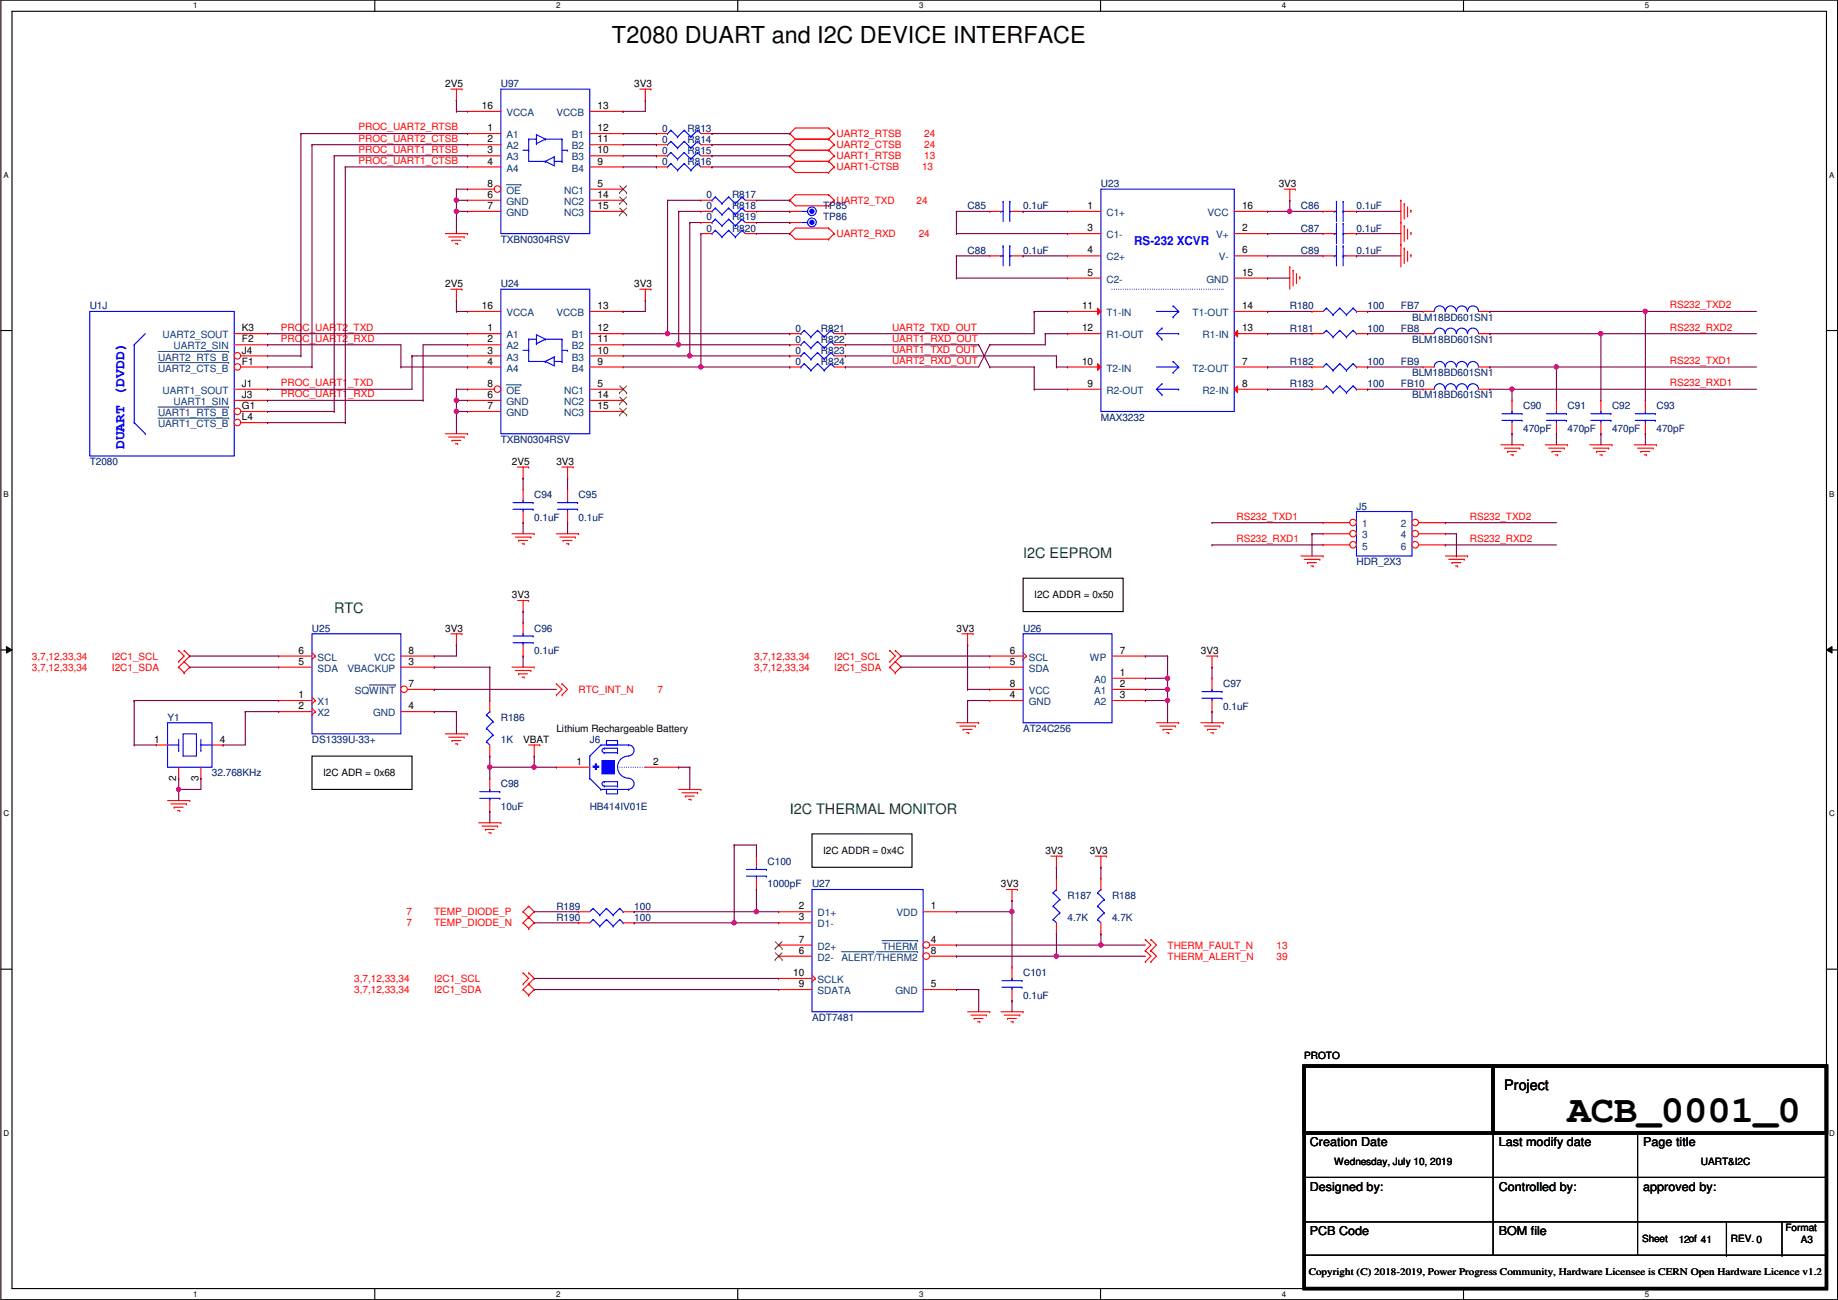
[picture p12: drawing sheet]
<svg xmlns="http://www.w3.org/2000/svg" width="420mm" height="297mm" viewBox="0 0 420 297" stroke-linecap="round" stroke-linejoin="round" font-family="sans-serif">
<defs><g id="words">
<text font-size="8.9" x="358.3" y="256.4">ACB_0001_0</text>
<text font-size="5.3" x="139.9" y="9.9">T2080 DUART and I2C DEVICE INTERFACE</text>
<text font-size="3.3" fill="#00f" x="28.4" y="102.7" transform="rotate(-90 28.4 102.7)">DUART (DVDD)</text>
<g font-size="3.3" fill="#007f00">
<text x="233.9" y="127.5">I2C EEPROM</text>
<text x="76.4" y="140.2">RTC</text>
<text x="180.5" y="185.9">I2C THERMAL MONITOR</text>
</g>
<text font-size="3.3" x="343.9" y="249.1">Project</text>
<text font-size="2.8" fill="#00f" x="259.3" y="56">RS-232 XCVR</text>
<g font-size="2.8">
<text x="299.4" y="261.9">Creation Date</text>
<text x="342.6" y="261.9">Last modify date</text>
<text x="375.6" y="261.9">Page title</text>
<text x="299.4" y="272.1">Designed by:</text>
<text x="342.6" y="272.1">Controlled by:</text>
<text x="375.6" y="272.1">approved by:</text>
<text x="299.4" y="282.2">PCB Code</text>
<text x="342.6" y="282.2">BOM file</text>
</g>
<g font-size="2.3">
<text x="101.8" y="19.9">2V5</text>
<text x="145" y="19.9">3V3</text>
<text x="110.2" y="24.9">16</text>
<text x="111.5" y="30">1</text>
<text x="136.6" y="30">12</text>
<text x="136.6" y="24.9">13</text>
<text x="111.5" y="32.5">2</text>
<text x="111.5" y="35.1">3</text>
<text x="136.6" y="35.1">10</text>
<text x="136.6" y="32.5">11</text>
<text x="111.5" y="37.6">4</text>
<text x="136.6" y="37.6">9</text>
<text x="111.5" y="45.2">6</text>
<text x="111.5" y="47.8">7</text>
<text x="111.5" y="42.7">8</text>
<text x="136.6" y="42.7">5</text>
<text x="136.6" y="45.2">14</text>
<text x="136.6" y="47.8">15</text>
<text x="248.6" y="47.8">1</text>
<text x="283.9" y="47.8">16</text>
<text x="292.3" y="42.8">3V3</text>
<text x="248.6" y="52.8">3</text>
<text x="283.9" y="52.8">2</text>
<text x="248.6" y="57.9">4</text>
<text x="283.9" y="57.9">6</text>
<text x="101.8" y="65.6">2V5</text>
<text x="145" y="65.6">3V3</text>
<text x="248.6" y="63">5</text>
<text x="283.9" y="63">15</text>
<text x="110.2" y="70.6">16</text>
<text x="136.6" y="70.6">13</text>
<text x="247.3" y="70.6">11</text>
<text x="283.9" y="70.6">14</text>
<text x="55.3" y="75.7">K3</text>
<text x="111.5" y="75.7">1</text>
<text x="136.6" y="75.7">12</text>
<text x="247.3" y="75.7">12</text>
<text x="283.9" y="75.7">13</text>
<text x="55.3" y="78.2">F2</text>
<text x="55.3" y="80.8">J4</text>
<text x="55.3" y="83.3">F1</text>
<text x="111.5" y="78.2">2</text>
<text x="111.5" y="80.8">3</text>
<text x="111.5" y="83.3">4</text>
<text x="136.6" y="83.3">9</text>
<text x="136.6" y="80.8">10</text>
<text x="136.6" y="78.2">11</text>
<text x="247.3" y="83.3">10</text>
<text x="283.9" y="83.3">7</text>
<text x="55.3" y="88.4">J1</text>
<text x="111.5" y="88.4">8</text>
<text x="136.6" y="88.4">5</text>
<text x="248.6" y="88.4">9</text>
<text x="283.9" y="88.4">8</text>
<text x="55.3" y="90.9">J3</text>
<text x="55.3" y="93.5">G1</text>
<text x="111.5" y="90.9">6</text>
<text x="111.5" y="93.5">7</text>
<text x="136.6" y="90.9">14</text>
<text x="136.6" y="93.5">15</text>
<text x="55.3" y="96">L4</text>
<text x="117" y="106.3">2V5</text>
<text x="127.2" y="106.3">3V3</text>
<text x="117" y="136.7">3V3</text>
<text x="236.4" y="136.7">I2C ADDR = 0x50</text>
<text x="68.3" y="149.4">6</text>
<text x="93.4" y="149.4">8</text>
<text x="101.8" y="144.4">3V3</text>
<text x="218.6" y="144.4">3V3</text>
<text x="230.8" y="149.4">6</text>
<text x="256" y="149.4">7</text>
<text x="274.5" y="149.4">3V3</text>
<text x="68.3" y="151.9">5</text>
<text x="93.4" y="151.9">3</text>
<text x="230.8" y="151.9">5</text>
<text x="256" y="154.4">1</text>
<text x="68.3" y="159.5">1</text>
<text x="93.4" y="157">7</text>
<text x="230.8" y="159.5">4</text>
<text x="230.8" y="157">8</text>
<text x="256" y="157">2</text>
<text x="256" y="159.5">3</text>
<text x="68.3" y="162.1">2</text>
<text x="93.4" y="162.1">4</text>
<text x="127.2" y="167.2">Lithium Rechargeable Battery</text>
<text x="35.3" y="169.7">1</text>
<text x="50.2" y="169.7">4</text>
<text x="119.6" y="169.8">VBAT</text>
<text x="40.3" y="178.4" transform="rotate(-90 40.3 178.4)">2</text>
<text x="45.4" y="178.4" transform="rotate(-90 45.4 178.4)">3</text>
<text x="73.9" y="177.4">I2C ADR = 0x68</text>
<text x="131.8" y="174.8">1</text>
<text x="149.3" y="174.8">2</text>
<text x="188.2" y="195.2">I2C ADDR = 0x4C</text>
<text x="239" y="195.2">3V3</text>
<text x="249.1" y="195.2">3V3</text>
<text x="228.8" y="202.8">3V3</text>
<text x="182.6" y="207.8">2</text>
<text x="212.8" y="207.8">1</text>
<text x="182.6" y="210.3">3</text>
<text x="182.6" y="215.4">7</text>
<text x="212.8" y="215.4">4</text>
<text x="182.6" y="217.9">6</text>
<text x="212.8" y="217.9">8</text>
<text x="181.3" y="223">10</text>
<text x="182.6" y="225.6">9</text>
<text x="212.8" y="225.6">5</text>
<text x="298.1" y="241.9">PROTO</text>
<text x="305" y="266.3">Wednesday, July 10, 2019</text>
<text x="388.8" y="266.3">UART&amp;I2C</text>
<text x="408.1" y="281.3">Format</text>
<text x="375.4" y="283.8">Sheet</text>
<text x="383.7" y="284.1">12of 41</text>
<text x="395.7" y="283.8">REV. 0</text>
<text x="411.7" y="284.1">A3</text>
<text x="299.2" y="291.4">Copyright (C) 2018-2019, Power Progress Community, Hardware Licensee is CERN Open Hardware Licence v1.2</text>
</g>
<g font-size="2.3" fill="#00007f">
<text x="114.5" y="19.9">U97</text>
<text x="151.3" y="35.1">0</text>
<text x="151.3" y="30.1">0</text>
<text x="151.3" y="32.6">0</text>
<text x="157.2" y="35.1">R815</text>
<text x="157.2" y="30.1">R813</text>
<text x="157.2" y="32.6">R814</text>
<text x="151.3" y="37.7">0</text>
<text x="157.2" y="37.7">R816</text>
<text x="161.5" y="45.3">0</text>
<text x="161.5" y="47.8">0</text>
<text x="167.3" y="45.3">R817</text>
<text x="167.3" y="47.8">R818</text>
<text x="188.2" y="47.8">TP85</text>
<text x="221.2" y="47.8">C85</text>
<text x="233.9" y="47.8">0.1uF</text>
<text x="251.7" y="42.8">U23</text>
<text x="297.4" y="47.8">C86</text>
<text x="310.1" y="47.8">0.1uF</text>
<text x="161.5" y="50.4">0</text>
<text x="161.5" y="52.9">0</text>
<text x="167.3" y="50.4">R819</text>
<text x="167.3" y="52.9">R820</text>
<text x="188.2" y="50.4">TP86</text>
<text x="297.4" y="52.9">C87</text>
<text x="310.1" y="52.9">0.1uF</text>
<text x="114.5" y="55.5">TXBN0304RSV</text>
<text x="221.2" y="58">C88</text>
<text x="233.9" y="58">0.1uF</text>
<text x="297.4" y="58">C89</text>
<text x="310.1" y="58">0.1uF</text>
<text x="114.5" y="65.6">U24</text>
<text x="20.5" y="70.7">U1J</text>
<text x="294.8" y="70.7">R180</text>
<text x="312.6" y="70.7">100</text>
<text x="320.2" y="70.7">FB7</text>
<text x="181.8" y="75.8">0</text>
<text x="187.7" y="75.8">R821</text>
<text x="294.8" y="75.8">R181</text>
<text x="312.6" y="75.8">100</text>
<text x="320.2" y="75.8">FB8</text>
<text x="322.8" y="73.2">BLM18BD601SN1</text>
<text x="181.8" y="78.3">0</text>
<text x="181.8" y="80.9">0</text>
<text x="181.8" y="83.4">0</text>
<text x="187.7" y="78.3">R822</text>
<text x="187.7" y="80.9">R823</text>
<text x="187.7" y="83.4">R824</text>
<text x="294.8" y="83.4">R182</text>
<text x="312.6" y="83.4">100</text>
<text x="320.2" y="83.4">FB9</text>
<text x="322.8" y="78.3">BLM18BD601SN1</text>
<text x="294.8" y="88.5">R183</text>
<text x="312.6" y="88.5">100</text>
<text x="320.2" y="88.5">FB10</text>
<text x="322.8" y="85.9">BLM18BD601SN1</text>
<text x="322.8" y="91">BLM18BD601SN1</text>
<text x="348.2" y="93.6">C90</text>
<text x="358.3" y="93.6">C91</text>
<text x="368.5" y="93.6">C92</text>
<text x="378.7" y="93.6">C93</text>
<text x="114.5" y="101.2">TXBN0304RSV</text>
<text x="251.7" y="96.1">MAX3232</text>
<text x="348.2" y="98.6">470pF</text>
<text x="358.3" y="98.6">470pF</text>
<text x="368.5" y="98.6">470pF</text>
<text x="378.7" y="98.6">470pF</text>
<text x="20.5" y="106.3">T2080</text>
<text x="122.1" y="113.9">C94</text>
<text x="132.3" y="113.9">C95</text>
<text x="122.1" y="119">0.1uF</text>
<text x="132.3" y="119">0.1uF</text>
<text x="310.1" y="116.4">J5</text>
<text x="310.1" y="129.1">HDR_2X3</text>
<text x="71.3" y="144.4">U25</text>
<text x="122.1" y="144.4">C96</text>
<text x="122.1" y="149.4">0.1uF</text>
<text x="233.9" y="144.4">U26</text>
<text x="279.6" y="157.1">C97</text>
<text x="38.3" y="164.7">Y1</text>
<text x="114.5" y="164.7">R186</text>
<text x="233.9" y="167.2">AT24C256</text>
<text x="279.6" y="162.1">0.1uF</text>
<text x="71.3" y="169.8">DS1339U-33+</text>
<text x="114.5" y="169.8">1K</text>
<text x="134.8" y="169.8">J6</text>
<text x="48.5" y="177.4">32.768KHz</text>
<text x="114.5" y="179.9">C98</text>
<text x="114.5" y="185">10uF</text>
<text x="134.8" y="185">HB414IV01E</text>
<text x="175.5" y="197.7">C100</text>
<text x="175.5" y="202.8">1000pF</text>
<text x="185.6" y="202.8">U27</text>
<text x="127.2" y="207.9">R189</text>
<text x="145" y="207.9">100</text>
<text x="244" y="205.3">R187</text>
<text x="254.2" y="205.3">R188</text>
<text x="127.2" y="210.4">R190</text>
<text x="145" y="210.4">100</text>
<text x="244" y="210.4">4.7K</text>
<text x="254.2" y="210.4">4.7K</text>
<text x="233.9" y="223.1">C101</text>
<text x="185.6" y="233.3">ADT7481</text>
<text x="233.9" y="228.2">0.1uF</text>
</g>
<g font-size="2.3" fill="#f00">
<text x="82" y="29.8">PROC_UART2_RTSB</text>
<text x="82" y="32.3">PROC_UART2_CTSB</text>
<text x="82" y="34.9">PROC_UART1_RTSB</text>
<text x="191.2" y="31.3">UART2_RTSB</text>
<text x="191.2" y="33.9">UART2_CTSB</text>
<text x="211.3" y="31.3">24</text>
<text x="211.3" y="33.9">24</text>
<text x="82" y="37.4">PROC_UART1_CTSB</text>
<text x="191.2" y="36.4">UART1_RTSB</text>
<text x="191.2" y="38.9">UART1-CTSB</text>
<text x="210.8" y="38.9">13</text>
<text x="211.3" y="36.4">13</text>
<text x="191.2" y="46.6">UART2_TXD</text>
<text x="209.5" y="46.6">24</text>
<text x="191.2" y="54.2">UART2_RXD</text>
<text x="210" y="54.2">24</text>
<text x="381.7" y="70.4">RS232_TXD2</text>
<text x="64.2" y="75.5">PROC_UART2_TXD</text>
<text x="203.9" y="75.5">UART2_TXD_OUT</text>
<text x="381.7" y="75.5">RS232_RXD2</text>
<text x="64.2" y="78.1">PROC_UART2_RXD</text>
<text x="203.9" y="80.6">UART1_TXD_OUT</text>
<text x="203.9" y="78.1">UART1_RXD_OUT</text>
<text x="203.9" y="83.1">UART2_RXD_OUT</text>
<text x="381.7" y="83.1">RS232_TXD1</text>
<text x="64.2" y="88.2">PROC_UART1_TXD</text>
<text x="381.7" y="88.2">RS232_RXD1</text>
<text x="64.2" y="90.8">PROC_UART1_RXD</text>
<text x="282.6" y="118.7">RS232_TXD1</text>
<text x="336" y="118.7">RS232_TXD2</text>
<text x="282.6" y="123.8">RS232_RXD1</text>
<text x="336" y="123.8">RS232_RXD2</text>
<text x="7.3" y="150.7">3,7,12,33,34</text>
<text x="7.3" y="153.2">3,7,12,33,34</text>
<text x="25.6" y="150.7">I2C1_SCL</text>
<text x="25.6" y="153.2">I2C1_SDA</text>
<text x="172.4" y="150.7">3,7,12,33,34</text>
<text x="172.4" y="153.2">3,7,12,33,34</text>
<text x="190.7" y="150.7">I2C1_SCL</text>
<text x="190.7" y="153.2">I2C1_SDA</text>
<text x="132.3" y="158.3">RTC_INT_N</text>
<text x="150.3" y="158.3">7</text>
<text x="92.9" y="209.1">7</text>
<text x="99.3" y="209.1">TEMP_DIODE_P</text>
<text x="92.9" y="211.7">7</text>
<text x="99.3" y="211.7">TEMP_DIODE_N</text>
<text x="266.9" y="219.3">THERM_ALERT_N</text>
<text x="266.9" y="216.7">THERM_FAULT_N</text>
<text x="291.8" y="219.3">39</text>
<text x="291.8" y="216.7">13</text>
<text x="81" y="226.9">3,7,12,33,34</text>
<text x="81" y="224.4">3,7,12,33,34</text>
<text x="99.3" y="226.9">I2C1_SDA</text>
<text x="99.3" y="224.4">I2C1_SCL</text>
</g>
<g font-size="2.3" fill="#00407f">
<text x="115.8" y="26.5">VCCA</text>
<text x="127.2" y="26.5">VCCB</text>
<text x="115.8" y="31.6">A1</text>
<text x="115.8" y="34.1">A2</text>
<text x="130.8" y="34.1">B2</text>
<text x="130.8" y="31.6">B1</text>
<text x="115.8" y="36.7">A3</text>
<text x="115.8" y="39.2">A4</text>
<text x="130.8" y="39.2">B4</text>
<text x="130.8" y="36.7">B3</text>
<text x="115.8" y="46.8">GND</text>
<text x="115.8" y="44.3">OE</text>
<text x="129" y="44.3">NC1</text>
<text x="129" y="46.8">NC2</text>
<text x="115.8" y="49.4">GND</text>
<text x="129" y="49.4">NC3</text>
<text x="252.9" y="49.4">C1+</text>
<text x="276" y="49.4">VCC</text>
<text x="252.9" y="54.4">C1-</text>
<text x="252.9" y="59.5">C2+</text>
<text x="278" y="54.4">V+</text>
<text x="278.6" y="59.5">V-</text>
<text x="252.9" y="64.6">C2-</text>
<text x="275.8" y="64.6">GND</text>
<text x="37.2" y="77.3">UART2_SOUT</text>
<text x="115.8" y="77.3">A1</text>
<text x="115.8" y="72.2">VCCA</text>
<text x="127.2" y="72.2">VCCB</text>
<text x="130.8" y="77.3">B1</text>
<text x="252.9" y="77.3">R1-OUT</text>
<text x="252.9" y="72.2">T1-IN</text>
<text x="272.6" y="72.2">T1-OUT</text>
<text x="274.9" y="77.3">R1-IN</text>
<text x="36.1" y="82.4">UART2_RTS_B</text>
<text x="39.7" y="79.8">UART2_SIN</text>
<text x="115.8" y="79.8">A2</text>
<text x="115.8" y="82.4">A3</text>
<text x="130.8" y="82.4">B3</text>
<text x="130.8" y="79.8">B2</text>
<text x="36.1" y="84.9">UART2_CTS_B</text>
<text x="115.8" y="84.9">A4</text>
<text x="130.8" y="84.9">B4</text>
<text x="252.9" y="84.9">T2-IN</text>
<text x="272.6" y="84.9">T2-OUT</text>
<text x="36.1" y="95.1">UART1_RTS_B</text>
<text x="37.2" y="90">UART1_SOUT</text>
<text x="39.7" y="92.5">UART1_SIN</text>
<text x="115.8" y="92.5">GND</text>
<text x="115.8" y="95.1">GND</text>
<text x="115.8" y="90">OE</text>
<text x="129" y="90">NC1</text>
<text x="129" y="92.5">NC2</text>
<text x="129" y="95.1">NC3</text>
<text x="252.9" y="90">R2-OUT</text>
<text x="274.9" y="90">R2-IN</text>
<text x="36.1" y="97.6">UART1_CTS_B</text>
<text x="311.4" y="120.5">1</text>
<text x="311.4" y="123">3</text>
<text x="311.4" y="125.6">5</text>
<text x="320.2" y="120.5">2</text>
<text x="320.2" y="123">4</text>
<text x="320.2" y="125.6">6</text>
<text x="72.6" y="153.5">SDA</text>
<text x="72.6" y="151">SCL</text>
<text x="79.4" y="153.5">VBACKUP</text>
<text x="85.5" y="151">VCC</text>
<text x="235.2" y="153.5">SDA</text>
<text x="235.2" y="151">SCL</text>
<text x="249.1" y="151">WP</text>
<text x="72.6" y="161.1">X1</text>
<text x="81.1" y="158.6">SQWINT</text>
<text x="235.2" y="161.1">GND</text>
<text x="235.2" y="158.6">VCC</text>
<text x="250.1" y="156">A0</text>
<text x="250.1" y="158.6">A1</text>
<text x="250.1" y="161.1">A2</text>
<text x="72.6" y="163.7">X2</text>
<text x="85.3" y="163.7">GND</text>
<text x="186.9" y="209.4">D1+</text>
<text x="204.9" y="209.4">VDD</text>
<text x="186.9" y="211.9">D1-</text>
<text x="186.9" y="219.5">D2-</text>
<text x="186.9" y="217">D2+</text>
<text x="192.4" y="219.5">ALERT/THERM2</text>
<text x="201.6" y="217">THERM</text>
<text x="186.9" y="227.2">SDATA</text>
<text x="186.9" y="224.6">SCLK</text>
<text x="204.7" y="227.2">GND</text>
</g>
<g font-size="1.8">
<text x="44.2" y="1.9">1</text>
<text x="127.1" y="1.9">2</text>
<text x="210.1" y="1.9">3</text>
<text x="293" y="1.9">4</text>
<text x="376" y="1.9">5</text>
<text x=".8" y="40.6">A</text>
<text x="418.2" y="40.6">A</text>
<text x=".8" y="113.6">B</text>
<text x="418.2" y="113.6">B</text>
<text x=".8" y="186.6">C</text>
<text x="418.2" y="186.6">C</text>
<text x=".8" y="259.5">D</text>
<text x="418.2" y="259.5">D</text>
<text x="44.2" y="296.3">1</text>
<text x="127.1" y="296.3">2</text>
<text x="210.1" y="296.3">3</text>
<text x="293" y="296.3">4</text>
<text x="376" y="296.3">5</text>
</g>
</g></defs>
<path d="M.2 0h419.9v297h-419.9zM2.7 2.6h414.8v291.8h-414.8z" fill="none" stroke="#000" stroke-width=".25"/>
<g fill="#fff">
<path d="M44.2 .3h1v2h-1z"/>
<path d="M44.2 294.7h1v2h-1z"/>
</g>
<path d="M85.7 0v2.6M85.7 294.4v2.6" fill="none" stroke="#000" stroke-width=".25"/>
<g fill="#fff">
<path d="M127.1 .3h1v2h-1z"/>
<path d="M127.1 294.7h1v2h-1z"/>
</g>
<path d="M168.6 0v2.6M168.6 294.4v2.6" fill="none" stroke="#000" stroke-width=".25"/>
<g fill="#fff">
<path d="M210.1 .3h1v2h-1z"/>
<path d="M210.1 294.7h1v2h-1z"/>
</g>
<path d="M251.6 0v2.6M251.6 294.4v2.6" fill="none" stroke="#000" stroke-width=".25"/>
<g fill="#fff">
<path d="M293 .3h1v2h-1z"/>
<path d="M293 294.7h1v2h-1z"/>
</g>
<path d="M334.5 0v2.6M334.5 294.4v2.6" fill="none" stroke="#000" stroke-width=".25"/>
<g fill="#fff">
<path d="M376 .3h1v2h-1z"/>
<path d="M376 294.7h1v2h-1z"/>
<path d="M.8 39h1.2v2h-1.2z"/>
<path d="M418.2 39h1.1v2h-1.1z"/>
<path d="M.8 112h1.2v2h-1.2z"/>
<path d="M418.2 112h1.1v2h-1.1z"/>
</g>
<path d="M.2 75.5h2.5M417.5 75.5h2.6" fill="none" stroke="#000" stroke-width=".25"/>
<g fill="#fff">
<path d="M.8 185h1.3v1.9h-1.3z"/>
<path d="M418.2 185h1.2v1.9h-1.2z"/>
</g>
<path d="M.2 148.5h2.5M417.5 148.5h2.6" fill="none" stroke="#000" stroke-width=".25"/>
<path d="M1.5 147.7l1.2 .8-1.2 .7zM417.5 148.5l1.3-.8v1.5z" fill="#000"/>
<path d="M1.5 147.7l1.2 .8-1.2 .7zM417.5 148.5l1.3-.8v1.5z" fill="none" stroke="#000" stroke-width=".23"/>
<g fill="#fff">
<path d="M.8 257.9h1.3v2h-1.3z"/>
<path d="M418.2 257.9h1.2v2h-1.2z"/>
</g>
<g fill="none" stroke="#000" stroke-width=".25">
<path d="M233.9 132.1h22.8v7.6h-22.8zM71.3 172.8h22.9v7.6h-22.9zM185.6 190.5h22.9v7.7h-22.9zM.2 221.4h2.5M417.5 221.4h2.6M298.1 243.6h12.7M310.8 243.6h.1M341.3 258.9v20.3M374.3 258.9v20.3M298.1 269h119.4M298.1 279.2h119.4M341.3 269h.1"/>
<path d="M341.3 279.2h.1M341.3 279.2v7.6h-43.2M374.3 269h.1M374.3 279.2h.1M374.3 279.2v7.6h-33M394.7 279.2v7.6M407.4 279.2v7.6M417.5 269h.1M417.5 279.2h.1M374.3 286.8h43.2M394.7 286.8h.1M407.4 286.8h.1"/>
<path d="M417.5 286.8h.1"/>
</g>
<g fill="none" stroke="#f00" stroke-width=".25">
<path d="M103.1 20.4h2.5M104.3 22.9h.1M104.3 20.4v2.5M105.6 20.4h.1M146.3 20.4h2.5M147.5 22.9h.1M147.5 20.4v2.5M148.8 20.4h.1M150.1 35.6h.1M150.1 35.6h2.5M160.2 35.6h2.6M162.8 35.6h.1"/>
<path d="M180.5 30.5h.1M180.5 33.1h.1M180.5 35.6h.1M180.5 38.1h.1M180.5 30.5l1.3 1.3M180.5 33.1l1.3 1.2M180.5 35.6l1.3 1.3M180.5 38.1l1.3 1.3h7.6M181.8 31.8h7.6M181.8 31.8l-1.3 1.3M181.8 34.3h7.6M181.8 34.3l-1.3 1.3"/>
<path d="M181.8 36.9h7.6M181.8 36.9l-1.3 1.2M189.4 29.3h.1M189.4 31.8h.1M189.4 34.3h.1M189.4 36.9h.1M189.4 39.4h.1M189.4 29.3l1.3 1.2M189.4 29.3h-7.6l-1.3 1.2M189.4 31.8l1.3 1.3M189.4 34.3l1.3 1.3M189.4 36.9l1.3 1.2"/>
<path d="M190.7 30.5h.1M190.7 33.1h.1M190.7 35.6h.1M190.7 38.1h.1M190.7 30.5l-1.3 1.3M190.7 33.1l-1.3 1.2M190.7 35.6l-1.3 1.3M190.7 38.1l-1.3 1.3M101.8 53.4h5.1M102.6 54.1h3.5M103.3 54.9h.1M103.3 54.9h2.1"/>
<path d="M104.1 55.7h.5M104.6 55.7h.1M106.1 54.1h.1M106.9 53.4h.1M180.5 45.8h.1M180.5 53.4h.1M180.5 45.8l1.3 1.2h7.6M180.5 53.4l1.3 1.3h7.6M189.4 44.5h.1M189.4 47h.1M189.4 52.1h.1M189.4 54.7h.1"/>
<path d="M189.4 44.5h-7.6l-1.3 1.3M189.4 44.5l1.3 1.3M189.4 52.1l1.3 1.3M189.4 52.1h-7.6l-1.3 1.3M190.7 45.8h.1M190.7 53.4h.1M190.7 45.8l-1.3 1.2M190.7 53.4l-1.3 1.3M293.6 43.2h2.5M294.8 45.8h.1M294.8 43.2v2.6M296.1 43.2h.1"/>
<path d="M302.5 53.4h.1M302.5 53.4h2.5M307.5 53.4h2.6M310.1 53.4h.1M320.2 50.8h.1M320.2 55.9h.1M320.2 45.8h.1M320.2 45.8v15.2M321 51.6h.1M321 56.7h.1M321 46.5h.1M321 46.5v3.6"/>
<path d="M321 51.6v3.6M321 56.7v3.5M321.8 54.4h.1M321.8 59.5h.1M321.8 49.3h.1M321.8 47.3v2M321.8 52.4v2M321.8 57.4v2.1M322.5 53.1h.1M322.5 58.2h.1M322.5 48h.1M322.5 48v.6"/>
<path d="M322.5 53.1v.5M322.5 58.2v.5M103.1 66.1h2.5M104.3 68.6h.1M104.3 66.1v2.5M105.6 66.1h.1M146.3 66.1h2.5M147.5 68.6h.1M147.5 66.1v2.5M148.8 66.1h.1M294.8 61h.1M294.8 61v5.1"/>
<path d="M295.6 61.8h.1M295.6 61.8v3.5M296.4 64.6h.1M296.4 62.5v2.1M297.1 63.3h.1M297.1 63.3v.5M101.8 99.1h5.1M102.6 99.9h3.5M106.1 99.9h.1M106.9 99.1h.1M103.3 100.6h.1M103.3 100.6h2.1"/>
<path d="M104.1 101.4h.5M104.6 101.4h.1M118.3 106.7h2.6M119.6 109.3h.1M119.6 106.7v2.6M120.9 106.7h.1M128.5 106.7h2.5M129.7 109.3h.1M129.7 106.7v2.6M131 106.7h.1M343.1 101.6h5.1M343.9 102.4h3.5"/>
<path d="M344.6 103.2h.1M344.6 103.2h2.1M345.4 103.9h.5M345.9 103.9h.1M347.4 102.4h.1M348.2 101.6h.1M353.3 101.6h5M354 102.4h3.6M354.8 103.2h.1M354.8 103.2h2M355.5 103.9h.6M356.1 103.9h.1"/>
<path d="M357.6 102.4h.1M358.3 101.6h.1M363.4 101.6h5.1M364.2 102.4h3.5M364.9 103.2h.1M364.9 103.2h2.1M365.7 103.9h.5M366.2 103.9h.1M367.7 102.4h.1M368.5 101.6h.1M373.6 101.6h5.1M374.3 102.4h3.6"/>
<path d="M375.1 103.2h.1M375.1 103.2h2M375.9 103.9h.5M376.4 103.9h.1M377.9 102.4h.1M378.7 101.6h.1M117 122h5.1M117.8 122.7h3.6M118.3 137.2h2.6M118.6 123.5h.1M118.6 123.5h2M119.3 124.2h.5"/>
<path d="M119.6 139.7h.1M119.6 137.2v2.5M119.8 124.2h.1M120.9 137.2h.1M121.4 122.7h.1M122.1 122h.1M127.2 122h5.1M128 122.7h3.5M128.7 123.5h.1M128.7 123.5h2.1M129.5 124.2h.5M130 124.2h.1"/>
<path d="M131.5 122.7h.1M132.3 122h.1M297.4 127h5.1M298.1 127.8h3.6M298.9 128.6h.1M298.9 128.6h2M299.7 129.3h.5M300.2 129.3h.1M301.7 127.8h.1M302.5 127h.1M330.4 127h5.1M331.2 127.8h3.5"/>
<path d="M331.9 128.6h.1M331.9 128.6h2.1M332.7 129.3h.5M333.2 129.3h.1M334.7 127.8h.1M335.5 127h.1M40.8 151.2h.1M40.8 148.6h.1M40.8 152.4h.1M40.8 148.6l1.3 1.3-1.3 1.3M40.8 152.4l1.3 1.3M42.1 148.6h.1"/>
<path d="M42.1 151.2h.1M42.1 153.7h.1M42.1 148.6l1.3 1.3-2.6 2.5M42.1 151.2l1.3 1.2-1.3 1.3M63.7 152.4h.1M63.7 149.9h.1M63.7 149.9h7.6M63.7 152.4h7.6M71.3 150.7h.1M71.3 159.3l.8 .8M71.3 149.1l.8 .8M72.1 149.9h.1"/>
<path d="M72.1 149.9l-.8 .8M91.6 152.4h7.7M99.3 152.4h.1M103.1 144.8h2.5M104.3 147.4h.1M104.3 144.8v2.6M105.6 144.8h.1M117 152.4h5.1M117.8 153.2h3.6M118.6 154h.1M118.6 154h2M119.3 154.7h.5"/>
<path d="M119.8 154.7h.1M121.4 153.2h.1M122.1 152.4h.1M127.2 156.3h.1M127.2 158.8h.1M127.2 156.3l1.3 1.2-1.3 1.3M128.5 156.3h.1M128.5 158.8h.1M128.5 156.3l1.2 1.2-1.2 1.3M203.4 151.2h.1M203.4 148.6h.1M203.4 152.4h.1"/>
<path d="M203.4 148.6l1.3 1.3-1.3 1.3M203.4 152.4l1.3 1.3M204.7 148.6h.1M204.7 151.2h.1M204.7 153.7h.1M204.7 148.6l1.2 1.3-2.5 2.5M204.7 151.2l1.2 1.2-1.2 1.3M219.9 144.8h2.6M221.2 147.4h.1M221.2 144.8v2.6M222.5 144.8h.1M275.8 149.9h2.5"/>
<path d="M277.1 152.4h.1M277.1 149.9v2.5M278.3 149.9h.1M35.8 170.2h.1M35.8 170.2h2.5M40.8 177.8h.1M40.8 175.3v2.5M45.9 177.8h.1M45.9 175.3v2.5M48.5 170.2h2.5M51 170.2h.1M63.7 160.1h.1"/>
<path d="M63.7 162.6h.1M63.7 160.1h7.6M63.7 162.6h7.6M71.3 160.8h.1M71.3 163.4h.1M71.3 161.8l.8 .8M72.1 160.1h.1M72.1 162.6h.1M72.1 160.1l-.8 .7M72.1 162.6l-.8 .8M91.6 162.6h7.7M99.3 162.6h.1"/>
<path d="M101.8 167.7h5.1M102.6 168.4h3.5M103.3 169.2h.1M103.3 169.2h2.1M104.1 170h.5M104.6 170h.1M106.1 168.4h.1M106.9 167.7h.1M120.9 170.2h2.5M122.1 172.8h.1M122.1 170.2v2.6M123.4 170.2h.1"/>
<path d="M218.6 165.1h5.1M219.4 165.9h3.6M220.2 166.7h.1M220.2 166.7h2M220.9 167.4h.5M221.4 167.4h.1M223 165.9h.1M223.7 165.1h.1M264.4 165.1h5M265.1 165.9h3.6M265.9 166.7h.1M265.9 166.7h2"/>
<path d="M266.6 167.4h.6M267.2 167.4h.1M268.7 165.9h.1M269.4 165.1h.1M274.5 165.1h5.1M275.3 165.9h3.5M276 166.7h.1M276 166.7h2.1M276.8 167.4h.5M277.3 167.4h.1M278.8 165.9h.1M279.6 165.1h.1"/>
<path d="M38.3 182.9h5.1M39.1 183.7h3.5M39.8 184.4h.1M39.8 184.4h2.1M40.6 185.2h.5M41.1 185.2h.1M42.6 183.7h.1M43.4 182.9h.1M109.4 188h5.1M110.2 188.8h3.5M110.9 189.5h.1M110.9 189.5h2.1"/>
<path d="M111.7 190.3h.5M112.2 190.3h.1M113.7 188.8h.1M114.5 188h.1M155.1 180.4h5.1M155.9 181.1h3.6M156.7 181.9h.1M156.7 181.9h2M157.4 182.7h.5M157.9 182.7h.1M159.5 181.1h.1M160.2 180.4h.1"/>
<path d="M240.2 195.6h2.6M241.5 198.2h.1M241.5 195.6v2.6M242.8 195.6h.1M250.4 195.6h2.5M251.7 198.2h.1M251.7 195.6v2.6M252.9 195.6h.1M119.6 208.3h.1M119.6 210.9h.1M119.6 208.3l2.5 2.6-1.2 1.2M119.6 210.9l1.3 1.2"/>
<path d="M120.9 207.1h.1M120.9 209.6h.1M120.9 212.1h.1M120.9 207.1l1.2 1.2-2.5 2.6M120.9 207.1l-1.3 1.2M230.1 203.2h2.5M231.3 205.8h.1M231.3 203.2v2.6M232.6 203.2h.1M261.8 217.2h.1M261.8 219.8h.1M261.8 214.7h.1"/>
<path d="M261.8 217.2l1.3 1.3-1.3 1.3M261.8 214.7l1.3 1.2-1.3 1.3M263.1 217.2h.1M263.1 219.8h.1M263.1 214.7h.1M263.1 217.2l1.3 1.3-1.3 1.3M263.1 214.7l1.3 1.2-1.3 1.3M119.6 226.1h.1M119.6 224.8h.1M119.6 222.3h.1M119.6 226.1l1.3 1.3M119.6 222.3l1.3 1.3-1.3 1.2"/>
<path d="M120.9 224.8h.1M120.9 227.4h.1M120.9 222.3h.1M120.9 224.8l1.2 1.3-1.2 1.3M120.9 222.3l1.2 1.3-2.5 2.5M221.2 231.2h5.1M221.9 231.9h3.6M222.7 232.7h.1M222.7 232.7h2M223.5 233.5h.5M224 233.5h.1M225.5 231.9h.1"/>
<path d="M226.3 231.2h.1M228.8 231.2h5.1M229.6 231.9h3.5M230.3 232.7h.1M230.3 232.7h2.1M231.1 233.5h.5M231.3 221h.1M231.3 228.6h.1M231.3 221v2.6M231.3 226.1v2.5M231.6 233.5h.1M233.1 231.9h.1"/>
<path d="M233.9 231.2h.1"/>
</g>
<path d="M298.1 243.6h43.2v15.3h-43.2zM298.1 243.6h119.4v50.8h-119.4zM341.3 243.6h76.2v15.3h-76.2z" fill="none" stroke="#000" stroke-width=".76"/>
<g fill="none" stroke="#00f" stroke-width=".25">
<path d="M152.6 35.6h.1M153.4 34.8h.1M153.4 34.8l1.5 1.6M153.4 34.8l-.8 .8M154.9 36.4h.1M156.4 34.8h.1M156.4 34.8l1.5 1.6M156.4 34.8l-1.5 1.6M157.9 36.4h.1M159.5 34.8h.1M159.5 34.8l.7 .8M159.5 34.8l-1.6 1.6"/>
<path d="M305 53.4h.1M305 53.4h.5M305.5 51.1h.1M305.5 51.1v4.6M307 51.1h.1M307 53.4h.1M307 51.1v4.6M307 53.4h.5M71.3 144.8h20.3v22.9h-20.3zM38.3 165.1h10.2v10.2h-10.2zM38.3 170.2h.1M38.3 170.2h2.5"/>
<path d="M40.8 171.5h.1M40.8 169v2.5M41.9 167.7h3v5.1h-3zM45.9 171.5h.1M45.9 170.2h2.6M45.9 169v2.5M48.5 170.2h.1M229.1 225.6h4.5M229.1 224.1h4.5M231.3 225.6h.1M231.3 223.6h.1M231.3 223.6v.5"/>
<path d="M231.3 225.6v.5M233.6 225.6h.1M233.6 224.1h.1"/>
</g>
<circle cx="92.4" cy="157.5" r=".75" fill="#fff"/>
<g fill="none" stroke="#f00" stroke-width=".25">
<path d="M150.1 38.1h.1M150.1 38.1h2.5M160.2 38.1h2.6M162.8 38.1h.1M160.2 50.8h.1M160.2 50.8h2.6M170.4 50.8h2.5M172.9 50.8h.1M226.3 48.3h.1M226.3 48.3h2.5M231.3 48.3h2.6M233.9 48.3h.1"/>
<path d="M119.6 111.8h.1M119.6 119.4h.1M119.6 111.8v2.5M119.6 116.9v2.5M91.6 149.9h7.7M93.2 157.5h6.1M99.3 157.5h.1M99.3 149.9h.1M277.1 155h.1M277.1 155v2.5M277.1 162.6h.1M277.1 160.1v2.5"/>
<circle cx="92.4" cy="157.5" r=".75"/>
</g>
<path d="M84.4 156.5h6M90.4 156.5h.1" fill="none" stroke="#00407f" stroke-width=".23"/>
<g fill="none" stroke="#00f" stroke-width=".25">
<path d="M152.6 38.1h.1M153.4 37.4h.1M153.4 37.4l1.5 1.5M153.4 37.4l-.8 .7M154.9 38.9h.1M156.4 37.4h.1M156.4 37.4l1.5 1.5M156.4 37.4l-1.5 1.5M157.9 38.9h.1M159.5 37.4h.1M159.5 37.4l.7 .7M159.5 37.4l-1.6 1.5"/>
<path d="M162.8 50.8h.1M163.5 50.1h.1M163.5 50.1l1.5 1.5M163.5 50.1l-.7 .7M165 51.6h.1M166.6 50.1h.1M166.6 50.1l1.5 1.5M166.6 50.1l-1.6 1.5M168.1 51.6h.1M169.6 50.1h.1M169.6 50.1l.8 .7M169.6 50.1l-1.5 1.5"/>
<path d="M228.8 48.3h.1M228.8 48.3h.5M229.3 46h.1M229.3 46v4.6M230.8 46h.1M230.8 48.3h.1M230.8 46v4.6M230.8 48.3h.5M117.3 116.4h4.6M117.3 114.9h4.6M119.6 116.4h.1M119.6 114.3h.1"/>
<path d="M119.6 114.3v.6M119.6 116.4v.5M121.9 116.4h.1M121.9 114.9h.1M310.1 116.9h12.7v10.1h-12.7zM274.8 159.6h4.5M274.8 158h4.5M277.1 159.6h.1M277.1 157.5h.1M277.1 157.5v.5M277.1 159.6v.5M279.3 159.6h.1"/>
<path d="M279.3 158h.1"/>
</g>
<circle cx="309.3" cy="119.4" r=".75" fill="#fff"/>
<g fill="none" stroke="#f00" stroke-width=".25">
<path d="M302.5 119.4h.1M302.5 119.4h6.1"/>
<circle cx="309.3" cy="119.4" r=".75"/>
</g>
<circle cx="323.5" cy="119.4" r=".75" fill="#fff"/>
<g fill="none" stroke="#f00" stroke-width=".25">
<path d="M324.3 119.4h6.1M330.4 119.4h.1"/>
<circle cx="323.5" cy="119.4" r=".75"/>
</g>
<circle cx="309.3" cy="121.9" r=".75" fill="#fff"/>
<g fill="none" stroke="#f00" stroke-width=".25">
<path d="M302.5 122h.1M302.5 122h6.1"/>
<circle cx="309.3" cy="121.9" r=".75"/>
</g>
<circle cx="323.5" cy="121.9" r=".75" fill="#fff"/>
<g fill="none" stroke="#f00" stroke-width=".25">
<path d="M324.3 122h6.1M330.4 122h.1"/>
<circle cx="323.5" cy="121.9" r=".75"/>
</g>
<circle cx="309.3" cy="124.5" r=".75" fill="#fff"/>
<g fill="none" stroke="#f00" stroke-width=".25">
<path d="M302.5 124.5h.1M302.5 124.5h6.1"/>
<circle cx="309.3" cy="124.5" r=".75"/>
</g>
<circle cx="323.5" cy="124.5" r=".75" fill="#fff"/>
<g fill="none" stroke="#f00" stroke-width=".25">
<path d="M106.9 30.5h.1M106.9 33.1h.1M106.9 35.6h.1M106.9 38.1h.1M106.9 30.5h7.6M106.9 33.1h7.6M106.9 35.6h7.6M106.9 38.1h7.6M106.9 45.8h.1M106.9 48.3h.1M106.9 45.8h7.6M106.9 48.3h7.6"/>
<path d="M134.8 43.2h7.6M142.4 43.2h.1M160.2 53.4h.1M160.2 53.4h2.6M170.4 53.4h2.5M172.9 53.4h.1M226.3 58.5h.1M226.3 58.5h2.5M231.3 58.5h2.6M233.9 58.5h.1M325.3 83.9h.1M325.3 83.9h2.6"/>
<path d="M338 83.9h2.6M340.6 83.9h.1M129.7 111.8h.1M129.7 119.4h.1M129.7 111.8v2.5M129.7 116.9v2.5M324.3 124.5h6.1M330.4 124.5h.1M226.3 152.4h.1M226.3 149.9h.1M226.3 157.5h.1M226.3 157.5h7.6"/>
<path d="M226.3 152.4h7.6M226.3 149.9h7.6M233.9 150.7h.1M233.9 149.1l.7 .8M234.6 149.9h.1M234.6 149.9l-.7 .8M254.2 155h7.6M254.2 157.5h7.6M254.2 149.9h7.6M261.8 155h.1M261.8 157.5h.1M261.8 149.9h.1"/>
<path d="M226.3 160.1h.1M226.3 160.1h7.6M254.2 160.1h7.6M261.8 160.1h.1"/>
<circle cx="323.5" cy="124.5" r=".75"/>
</g>
<g fill="none" stroke="#00f" stroke-width=".25">
<path d="M114.5 20.4h20.3v33h-20.3zM119.6 34.3h1.3M120.9 34.3h.1M120.9 31.8h.1M120.9 31.8v5.1h3.8M120.9 31.8h1.7M122.6 32.8h.1M124.7 31.8h.1M124.7 36.9h.1M124.7 31.8l-2.1-1v2M124.7 31.8l-2.1 1M124.7 31.8h3.8"/>
<path d="M126.7 35.9h.1M126.7 36.9h1.8M126.7 35.9l-2 1M126.7 35.9v2l-2-1M128.5 36.9h.1M128.5 31.8h.1M128.5 34.3h1.2M128.5 31.8v5.1M129.7 34.3h.1M162.8 53.4h.1M163.5 52.6h.1M163.5 52.6l1.5 1.5"/>
<path d="M163.5 52.6l-.7 .8M165 54.1h.1M166.6 52.6h.1M166.6 52.6l1.5 1.5M166.6 52.6l-1.6 1.5M168.1 54.1h.1M169.6 52.6h.1M169.6 52.6l.8 .8M169.6 52.6l-1.5 1.5M228.8 58.5h.1M228.8 58.5h.5M229.3 56.2h.1"/>
<path d="M229.3 56.2v4.5M230.8 56.2h.1M230.8 58.5h.1M230.8 56.2v4.5M230.8 58.5h.5M327.9 83.9a1.25 1.25 0 0 1 1.2-1.3 1.25 1.25 0 0 1 1.3 1.3 1.27 1.27 0 0 1 1.2-1.3 1.27 1.27 0 0 1 1.3 1.3M332.9 83.9a1.25 1.25 0 0 1 1.3-1.3 1.25 1.25 0 0 1 1.2 1.3 1.27 1.27 0 0 1 1.3-1.3 1.27 1.27 0 0 1 1.3 1.3M127.5 116.4h4.5M127.5 114.9h4.5M129.7 116.4h.1M129.7 114.3h.1M129.7 114.3v.6"/>
<path d="M129.7 116.4v.5M132 116.4h.1M132 114.9h.1M233.9 144.8h20.3v20.3h-20.3z"/>
</g>
<path d="M141.6 44h.1M141.7 42.5l1.5 1.5M143.2 42.5l-1.6 1.5M143.2 44h.1" fill="none" stroke="#7f4000" stroke-width=".23"/>
<circle cx="113.7" cy="43.2" r=".75" fill="#fff"/>
<g fill="none" stroke="#f00" stroke-width=".25">
<path d="M106.9 25.4h.1M106.9 25.4h7.6M134.8 38.1h7.6M134.8 35.6h7.6M134.8 33.1h7.6M134.8 30.5h7.6M134.8 25.4h7.6M142.4 38.1h.1M142.4 35.6h.1M142.4 33.1h.1M142.4 30.5h.1M142.4 25.4h.1"/>
<path d="M106.9 43.2h.1M106.9 43.2h6.1M134.8 45.8h7.6M134.8 48.3h7.6M142.4 45.8h.1M142.4 48.3h.1M178 208.3h.1M178 210.9h.1M178 208.3h7.6M178 210.9h7.6M211 208.3h7.6M218.6 208.3h.1"/>
<circle cx="113.7" cy="43.2" r=".75"/>
</g>
<path d="M115.8 42.2h3.3M119.1 42.2h.1" fill="none" stroke="#00407f" stroke-width=".23"/>
<path d="M141.6 46.6h.1M141.6 49.1h.1M141.7 45l1.5 1.6M141.7 47.5l1.5 1.6M143.2 45l-1.6 1.6M143.2 47.5l-1.6 1.6M143.2 46.6h.1M143.2 49.1h.1" fill="none" stroke="#7f4000" stroke-width=".23"/>
<path d="M185.6 203.2h25.4v28h-25.4z" fill="none" stroke="#00f" stroke-width=".25"/>
<circle cx="211.8" cy="215.9" r=".75" fill="#fff"/>
<g fill="none" stroke="#f00" stroke-width=".25">
<path d="M212.5 215.9h6.1M218.6 215.9h.1M211 226.1h7.6M218.6 226.1h.1"/>
<circle cx="211.8" cy="215.9" r=".75"/>
</g>
<path d="M201.6 214.9h8.2M209.8 214.9h.1" fill="none" stroke="#00407f" stroke-width=".23"/>
<circle cx="211.8" cy="218.5" r=".75" fill="#fff"/>
<g fill="none" stroke="#f00" stroke-width=".25">
<path d="M180.5 76.2h.1M180.5 78.8h.1M180.5 76.2h2.6M180.5 78.8h2.6M190.7 76.2h2.5M190.7 78.8h2.5M193.2 76.2h.1M193.2 78.8h.1M299.9 88.9h.1M299.9 88.9h2.6M310.1 88.9h2.5M312.6 88.9h.1"/>
<path d="M172.9 195.6h.1M172.9 195.6v2.6M132.3 208.3h.1M132.3 208.3h2.5M142.4 208.3h2.6M145 208.3h.1M172.9 203.2h.1M172.9 200.7v2.5M178 218.5h.1M178 215.9h.1M178 218.5h7.6M178 215.9h7.6"/>
<path d="M212.5 218.5h6.1M218.6 218.5h.1M178 226.1h.1M178 223.6h.1M178 226.1h7.6M178 223.6h7.6M185.6 224.3h.1M185.6 222.8l.8 .8M186.4 223.6h.1M186.4 223.6l-.8 .7"/>
<circle cx="211.8" cy="218.5" r=".75"/>
</g>
<path d="M192.4 217.5h7.3M199.7 217.5h.1M200.4 217.5h9.4M209.8 217.5h.1" fill="none" stroke="#00407f" stroke-width=".23"/>
<path d="M177.2 219.3h.1M177.2 216.7h.1M177.2 217.7l1.6 1.6M177.2 215.2l1.6 1.5M178.8 217.7l-1.6 1.6M178.8 215.2l-1.6 1.5M178.8 219.3h.1M178.8 216.7h.1" fill="none" stroke="#7f4000" stroke-width=".23"/>
<g fill="none" stroke="#00f" stroke-width=".25">
<path d="M183.1 76.2h.1M183.1 78.8h.1M183.8 75.5h.1M183.8 78h.1M183.8 75.5l1.6 1.5M183.8 75.5l-.7 .7M183.8 78l1.6 1.5M183.8 78l-.7 .8M185.4 77h.1M185.4 79.5h.1M186.9 75.5h.1M186.9 78h.1"/>
<path d="M186.9 75.5l1.5 1.5M186.9 75.5l-1.5 1.5M186.9 78l1.5 1.5M186.9 78l-1.5 1.5M188.4 77h.1M188.4 79.5h.1M189.9 75.5h.1M189.9 78h.1M189.9 75.5l.8 .7M189.9 75.5l-1.5 1.5M189.9 78l.8 .8M189.9 78l-1.5 1.5"/>
<path d="M303.2 88.2h.1M303.2 88.2l1.5 1.5M303.2 88.2l-.7 .7M304.7 89.7h.1M306.3 88.2h.1M306.3 88.2l-1.6 1.5M306.3 88.2l1.5 1.5M307.8 89.7h.1M309.3 88.2h.1M309.3 88.2l.8 .7M309.3 88.2l-1.5 1.5M310.1 88.9h.1"/>
<path d="M170.6 198.7h4.6M172.9 198.2h.1M172.9 198.2v.5M175.2 198.7h.1M135.6 207.6h.1M135.6 207.6l1.5 1.5M135.6 207.6l-.8 .7M137.1 209.1h.1M138.6 207.6h.1M138.6 207.6l-1.5 1.5M138.6 207.6l1.6 1.5M140.2 209.1h.1"/>
<path d="M141.7 207.6h.1M141.7 207.6l.7 .7M141.7 207.6l-1.5 1.5M142.4 208.3h.1M170.6 200.2h4.6M172.9 200.2h.1M172.9 200.2v.5M175.2 200.2h.1"/>
</g>
<circle cx="185.6" cy="48.3" r=".49" fill="#00f"/>
<g fill="none" stroke="#00f" stroke-width=".25">
<path d="M183.1 48.3h1.5M184.6 48.3h.1M20.5 71.2h33v33h-33zM30.7 78.8h.1M30.7 78.8v17.8M33.2 76.2l-2.5 2.6M30.7 96.6h.1M30.7 96.6l2.5 2.5M33.2 99.1h.1M183.1 81.3h.1M183.8 80.6h.1M183.8 80.6l1.6 1.5"/>
<path d="M183.8 80.6l-.7 .7M185.4 82.1h.1M186.9 80.6h.1M186.9 80.6l1.5 1.5M186.9 80.6l-1.5 1.5M188.4 82.1h.1M189.9 80.6h.1M189.9 80.6l.8 .7M189.9 80.6l-1.5 1.5M303.2 83.1h.1M303.2 83.1l1.5 1.5M303.2 83.1l-.7 .8"/>
<path d="M304.7 84.6h.1M306.3 83.1h.1M306.3 83.1l-1.6 1.5M306.3 83.1l1.5 1.5M307.8 84.6h.1M309.3 83.1h.1M309.3 83.1l.8 .8M309.3 83.1l-1.5 1.5M310.1 83.9h.1M353.5 96.1h4.6M353.5 94.5h4.6M355.8 96.1h.1"/>
<path d="M355.8 94h.1M355.8 94v.5M355.8 96.1v.5M358.1 96.1h.1M358.1 94.5h.1"/>
<circle cx="185.6" cy="48.3" r="1"/>
<circle cx="185.6" cy="48.3" r=".49"/>
</g>
<g fill="none" stroke="#f00" stroke-width=".25">
<path d="M180.5 48.3h.1M180.5 48.3h2.6M53.5 88.9h7.7M53.5 91.5h7.7M61.2 88.9h.1M61.2 91.5h.1M180.5 81.3h.1M180.5 81.3h2.6M190.7 81.3h2.5M193.2 81.3h.1M299.9 83.9h.1M299.9 83.9h2.6"/>
<path d="M310.1 83.9h2.5M312.6 83.9h.1M355.8 91.5h.1M355.8 99.1h.1M355.8 91.5v2.5M355.8 96.6v2.5"/>
</g>
<circle cx="54.3" cy="94" r=".75" fill="#fff"/>
<g fill="none" stroke="#f00" stroke-width=".25">
<path d="M55.1 94h6.1M61.2 94h.1"/>
<circle cx="54.3" cy="94" r=".75"/>
</g>
<path d="M36.1 93h16.2M52.3 93h.1" fill="none" stroke="#00407f" stroke-width=".23"/>
<circle cx="54.3" cy="96.5" r=".75" fill="#fff"/>
<g fill="none" stroke="#f00" stroke-width=".25">
<path d="M53.5 76.2h7.7M53.5 78.8h7.7M61.2 76.2h.1M61.2 78.8h.1M55.1 96.6h6.1M61.2 96.6h.1"/>
<circle cx="54.3" cy="96.5" r=".75"/>
</g>
<path d="M36.1 95.5h16.2M52.3 95.5h.1" fill="none" stroke="#00407f" stroke-width=".23"/>
<circle cx="54.3" cy="81.3" r=".75" fill="#fff"/>
<g fill="none" stroke="#f00" stroke-width=".25">
<path d="M55.1 81.3h6.1M61.2 81.3h.1"/>
<circle cx="54.3" cy="81.3" r=".75"/>
</g>
<path d="M36.1 80.3h16.2M52.3 80.3h.1" fill="none" stroke="#00407f" stroke-width=".23"/>
<circle cx="54.3" cy="83.8" r=".75" fill="#fff"/>
<g fill="none" stroke="#f00" stroke-width=".25">
<path d="M302.5 58.5h.1M302.5 58.5h2.5M307.5 58.5h2.6M310.1 58.5h.1M55.1 83.9h6.1M61.2 83.9h.1M376.1 91.5h.1M376.1 99.1h.1M376.1 91.5v2.5M376.1 96.6v2.5M112 177.8h.1M112 177.8v2.6"/>
<path d="M112 185.5h.1M112 182.9v2.6"/>
<circle cx="54.3" cy="83.8" r=".75"/>
</g>
<path d="M36.1 82.8h16.2M52.3 82.8h.1" fill="none" stroke="#00407f" stroke-width=".23"/>
<g fill="none" stroke="#00f" stroke-width=".25">
<path d="M305 58.5h.1M305 58.5h.5M305.5 56.2h.1M305.5 56.2v4.5M307 56.2h.1M307 58.5h.1M307 56.2v4.5M307 58.5h.5M373.8 96.1h4.6M373.8 94.5h4.6M376.1 96.1h.1M376.1 94h.1"/>
<path d="M376.1 94v.5M376.1 96.1v.5M378.4 96.1h.1M378.4 94.5h.1M109.7 182.4h4.5M109.7 180.9h4.5M112 182.4h.1M112 180.4h.1M112 180.4v.5M112 182.4v.5M114.2 182.4h.1M114.2 180.9h.1"/>
</g>
<circle cx="185.6" cy="50.8" r=".49" fill="#00f"/>
<g fill="none" stroke="#00f" stroke-width=".25">
<path d="M183.1 50.8h1.5M184.6 50.8h.1M251.7 43.2h30.4v50.8h-30.4zM264.4 76.2h5M264.4 76.2l1.2 1.3M264.4 71.2h5M265.6 75h.1M265.6 77.5h.1M265.6 75l-1.2 1.2M268.2 69.9h.1M268.2 72.4h.1M268.2 69.9l1.2 1.3"/>
<path d="M269.4 76.2h.1M269.4 71.2h.1M269.4 71.2l-1.2 1.2M303.2 75.5h.1M303.2 75.5l1.5 1.5M303.2 75.5l-.7 .7M304.7 77h.1M306.3 75.5h.1M306.3 75.5l-1.6 1.5M306.3 75.5l1.5 1.5M307.8 77h.1M309.3 75.5h.1"/>
<path d="M309.3 75.5l.8 .7M309.3 75.5l-1.5 1.5M310.1 76.2h.1M183.1 83.9h.1M183.8 83.1h.1M183.8 83.1l1.6 1.5M183.8 83.1l-.7 .8M185.4 84.6h.1M186.9 83.1h.1M186.9 83.1l1.5 1.5M186.9 83.1l-1.5 1.5M188.4 84.6h.1"/>
<path d="M189.9 83.1h.1M189.9 83.1l.8 .8M189.9 83.1l-1.5 1.5M264.4 88.9h5M264.4 88.9l1.2 1.3M264.4 83.9h5M265.6 90.2h.1M265.6 87.7h.1M265.6 87.7l-1.2 1.2M268.2 85.1h.1M268.2 82.6h.1M268.2 82.6l1.2 1.3"/>
<path d="M269.4 88.9h.1M269.4 83.9h.1M269.4 83.9l-1.2 1.2M135.6 210.1h.1M135.6 210.1l1.5 1.5M135.6 210.1l-.8 .8M137.1 211.6h.1M138.6 210.1h.1M138.6 210.1l-1.5 1.5M138.6 210.1l1.6 1.5M140.2 211.6h.1M141.7 210.1h.1"/>
<path d="M141.7 210.1l.7 .8M141.7 210.1l-1.5 1.5M142.4 210.9h.1"/>
<circle cx="185.6" cy="50.8" r="1"/>
<circle cx="185.6" cy="50.8" r=".49"/>
</g>
<g fill="none" stroke="#f00" stroke-width=".25">
<path d="M180.5 50.8h.1M180.5 50.8h2.6M244 48.3h.1M244 53.4h.1M244 58.5h.1M244 48.3h7.7M244 53.4h7.7M244 58.5h7.7M244 63.5h.1M244 63.5h7.7M282.1 63.5h7.7M289.8 63.5h.1"/>
<path d="M299.9 76.2h.1M299.9 76.2h2.6M310.1 76.2h2.5M312.6 76.2h.1M180.5 83.9h.1M180.5 83.9h2.6M190.7 83.9h2.5M193.2 83.9h.1M132.3 210.9h.1M132.3 210.9h2.5M142.4 210.9h2.6M145 210.9h.1"/>
</g>
<path d="M254.2 66.1h25.4M279.6 66.1h.1" fill="none" stroke="#00f" stroke-width=".25" stroke-dasharray="0 .5"/>
<path d="M282.1 76.2l.8-.7v1.5z" fill="#f00"/>
<path d="M244 76.2h.1M244 76.2h7.7M282.1 76.2l.8-.7v1.5zM282.1 76.2h7.7M289.8 76.2h.1" fill="none" stroke="#f00" stroke-width=".25"/>
<path d="M282.1 88.9l.8-.7v1.5z" fill="#f00"/>
<path d="M244 88.9h.1M244 88.9h7.7M282.1 88.9l.8-.7v1.5zM282.1 88.9h7.7M289.8 88.9h.1" fill="none" stroke="#f00" stroke-width=".25"/>
<path d="M250.9 70.4l.8 .8-.8 .7z" fill="#f00"/>
<path d="M244 71.2h.1M244 71.2h7.7M250.9 70.4l.8 .8-.8 .7zM282.1 71.2h7.7M289.8 71.2h.1" fill="none" stroke="#f00" stroke-width=".25"/>
<path d="M250.9 83.1l.8 .8-.8 .7z" fill="#f00"/>
<g fill="none" stroke="#f00" stroke-width=".25">
<path d="M282.1 53.4h7.7M282.1 58.5h7.7M282.1 48.3h7.7M289.8 53.4h.1M289.8 58.5h.1M289.8 48.3h.1M302.5 48.3h.1M302.5 48.3h2.5M307.5 48.3h2.6M310.1 48.3h.1M299.9 71.2h.1M299.9 71.2h2.6"/>
<path d="M310.1 71.2h2.5M312.6 71.2h.1M325.3 71.2h.1M325.3 71.2h2.6M338 71.2h2.6M340.6 71.2h.1M244 83.9h.1M244 83.9h7.7M250.9 83.1l.8 .8-.8 .7zM282.1 83.9h7.7M289.8 83.9h.1M325.3 88.9h.1"/>
<path d="M325.3 88.9h2.6M338 88.9h2.6M340.6 88.9h.1M366 91.5h.1M366 99.1h.1M366 91.5v2.5M366 96.6v2.5M119.6 142.3h.1M119.6 149.9h.1M119.6 142.3v2.5M119.6 147.4v2.5"/>
</g>
<g fill="none" stroke="#00f" stroke-width=".25">
<path d="M305 48.3h.1M305 48.3h.5M305.5 46h.1M305.5 46v4.6M307 46h.1M307 48.3h.1M307 46v4.6M307 48.3h.5M303.2 70.4h.1M303.2 70.4l1.5 1.5M303.2 70.4l-.7 .8M304.7 71.9h.1"/>
<path d="M306.3 70.4h.1M306.3 70.4l-1.6 1.5M306.3 70.4l1.5 1.5M307.8 71.9h.1M309.3 70.4h.1M309.3 70.4l.8 .8M309.3 70.4l-1.5 1.5M310.1 71.2h.1M327.9 71.2a1.25 1.25 0 0 1 1.2-1.3 1.25 1.25 0 0 1 1.3 1.3 1.27 1.27 0 0 1 1.2-1.3 1.27 1.27 0 0 1 1.3 1.3M332.9 71.2a1.25 1.25 0 0 1 1.3-1.3 1.25 1.25 0 0 1 1.2 1.3 1.27 1.27 0 0 1 1.3-1.3 1.27 1.27 0 0 1 1.3 1.3M327.9 88.9a1.25 1.25 0 0 1 1.2-1.2 1.25 1.25 0 0 1 1.3 1.2 1.27 1.27 0 0 1 1.2-1.2 1.27 1.27 0 0 1 1.3 1.2M332.9 88.9a1.25 1.25 0 0 1 1.3-1.2 1.25 1.25 0 0 1 1.2 1.2 1.27 1.27 0 0 1 1.3-1.2 1.27 1.27 0 0 1 1.3 1.2"/>
<path d="M363.7 96.1h4.5M363.7 94.5h4.5M366 96.1h.1M366 94h.1M366 94v.5M366 96.1v.5M368.2 96.1h.1M368.2 94.5h.1M117.3 146.9h4.6M117.3 145.3h4.6M119.6 146.9h.1M119.6 144.8h.1"/>
<path d="M119.6 144.8v.5M119.6 146.9v.5M121.9 146.9h.1M121.9 145.3h.1M134.8 177.8h.1M134.8 177.8l2.6 2.6M137.4 170.2h.1M137.4 170.2l-2.6 2.6v5M137.4 170.2h6.3M138.1 178.6h.1M138.1 178.6a.49 .49 0 0 0-.5 .5 .49 .49 0 0 0 .5 .5M138.1 178.6h3.1v1"/>
<path d="M138.6 169.2h2.6v1h-2.6zM141.2 179.6h.1M143.7 170.2h.1M143.7 170.2a1.25 1.25 0 0 1 1.2 1.3 1.25 1.25 0 0 1-1.2 1.2M143.7 177.8a1.25 1.25 0 0 1 1.2 1.3 1.25 1.25 0 0 1-1.2 1.2M143.7 172.8a2.52 2.52 0 0 0-2.5 2.5 2.52 2.52 0 0 0 2.5 2.5M137.4 180.4h.1M137.4 180.4h6.3M138.6 180.4h2.6v1h-2.6zM143.7 180.4h.1"/>
</g>
<path d="M141.2 175.3h6.3M147.5 175.3h.1" fill="none" stroke="#00f" stroke-width=".25" stroke-dasharray="0 .5"/>
<path d="M137.6 173.8h2.8v3h-2.8z" fill-rule="evenodd" fill="#00f"/>
<path d="M137.6 173.8h2.8v3h-2.8zM138.1 179.6h.1M138.1 171a.49 .49 0 0 0-.5 .4 .49 .49 0 0 0 .5 .6M138.1 172h.1M138.1 171h.1M138.1 179.6h3.1M138.1 171h3.1v1M138.1 172h3.1M141.2 172h.1" fill="none" stroke="#00f" stroke-width=".25"/>
<path d="M135.6 175h1.3v.3h-1.3z" fill-rule="evenodd" fill="#00f"/>
<path d="M135.6 175h1.3v.3h-1.3z" fill="none" stroke="#00f" stroke-width=".25"/>
<path d="M136.1 174.5h.2v1.3h-.2z" fill-rule="evenodd" fill="#00f"/>
<g fill="none" stroke="#00f" stroke-width=".25">
<path d="M162.8 45.8h.1M163.5 45h.1M163.5 45l1.5 1.5M163.5 45l-.7 .8M165 46.5h.1M166.6 45h.1M166.6 45l1.5 1.5M166.6 45l-1.6 1.5M168.1 46.5h.1M169.6 45h.1M169.6 45l.8 .8M169.6 45l-1.5 1.5"/>
<path d="M114.5 66.1h20.3v33h-20.3zM120.9 77.5h.1M120.9 77.5v5.1h3.8M120.9 77.5h1.7M122.6 78.5h.1M124.7 77.5h.1M124.7 77.5l-2.1-1v2M124.7 77.5l-2.1 1M124.7 77.5h3.8M128.5 77.5h.1M128.5 77.5v5.1M119.6 80.1h1.3"/>
<path d="M120.9 80.1h.1M124.7 82.6h.1M126.7 81.6h.1M126.7 82.6h1.8M126.7 81.6l-2 1M126.7 81.6v2l-2-1M128.5 82.6h.1M128.5 80.1h1.2M129.7 80.1h.1M136.1 174.5h.2v1.3h-.2z"/>
</g>
<g fill="none" stroke="#f00" stroke-width=".25">
<path d="M160.2 45.8h.1M160.2 45.8h2.6M170.4 45.8h2.5M172.9 45.8h.1M106.9 76.2h.1M106.9 78.8h.1M106.9 76.2h7.6M106.9 78.8h7.6M106.9 81.3h.1M106.9 83.9h.1M106.9 91.5h.1M106.9 94h.1"/>
<path d="M106.9 81.3h7.6M106.9 83.9h7.6M106.9 91.5h7.6M106.9 94h7.6M134.8 88.9h7.6M142.4 88.9h.1M127.2 175.3h.1M127.2 175.3h7.6M147.5 175.3h7.6M155.1 175.3h.1"/>
</g>
<path d="M141.6 89.7h.1M141.7 88.2l1.5 1.5M143.2 88.2l-1.6 1.5M143.2 89.7h.1" fill="none" stroke="#7f4000" stroke-width=".23"/>
<circle cx="113.7" cy="88.9" r=".75" fill="#fff"/>
<g fill="none" stroke="#f00" stroke-width=".25">
<path d="M150.1 30.5h.1M150.1 33.1h.1M150.1 30.5h2.5M150.1 33.1h2.5M160.2 30.5h2.6M160.2 33.1h2.6M162.8 30.5h.1M162.8 33.1h.1M160.2 48.3h.1M160.2 48.3h2.6M170.4 48.3h2.5M172.9 48.3h.1"/>
<path d="M106.9 71.2h.1M106.9 71.2h7.6M134.8 78.8h7.6M134.8 76.2h7.6M134.8 71.2h7.6M142.4 78.8h.1M142.4 76.2h.1M142.4 71.2h.1M325.3 76.2h.1M325.3 76.2h2.6M338 76.2h2.6M340.6 76.2h.1"/>
<path d="M106.9 88.9h.1M106.9 88.9h6.1M134.8 83.9h7.6M134.8 81.3h7.6M134.8 91.5h7.6M134.8 94h7.6M142.4 83.9h.1M142.4 81.3h.1M142.4 91.5h.1M142.4 94h.1M345.6 91.5h.1M345.6 99.1h.1"/>
<path d="M345.6 91.5v2.5M345.6 96.6v2.5M112 172.8h.1M112 160.1h.1M112 160.1v2.5M112 170.2v2.6M241.5 213.4h.1M241.5 200.7h.1M241.5 200.7v2.5M241.5 210.9v2.5M251.7 213.4h.1M251.7 200.7h.1"/>
<path d="M251.7 200.7v2.5M251.7 210.9v2.5"/>
<circle cx="113.7" cy="88.9" r=".75"/>
</g>
<path d="M115.8 87.9h3.3M119.1 87.9h.1" fill="none" stroke="#00407f" stroke-width=".23"/>
<path d="M141.6 92.3h.1M141.6 94.8h.1M141.7 90.7l1.5 1.6M141.7 93.3l1.5 1.5M143.2 90.7l-1.6 1.6M143.2 93.3l-1.6 1.5M143.2 92.3h.1M143.2 94.8h.1" fill="none" stroke="#7f4000" stroke-width=".23"/>
<g fill="none" stroke="#00f" stroke-width=".25">
<path d="M152.6 30.5h.1M152.6 33.1h.1M153.4 29.8h.1M153.4 32.3h.1M153.4 29.8l1.5 1.5M153.4 29.8l-.8 .7M153.4 32.3l1.5 1.5M153.4 32.3l-.8 .8M154.9 31.3h.1M154.9 33.8h.1M156.4 29.8h.1M156.4 32.3h.1"/>
<path d="M156.4 29.8l1.5 1.5M156.4 29.8l-1.5 1.5M156.4 32.3l1.5 1.5M156.4 32.3l-1.5 1.5M157.9 31.3h.1M157.9 33.8h.1M159.5 29.8h.1M159.5 32.3h.1M159.5 29.8l.7 .7M159.5 29.8l-1.6 1.5M159.5 32.3l.7 .8M159.5 32.3l-1.6 1.5"/>
<path d="M162.8 48.3h.1M163.5 47.5h.1M163.5 47.5l1.5 1.6M163.5 47.5l-.7 .8M165 49.1h.1M166.6 47.5h.1M166.6 47.5l1.5 1.6M166.6 47.5l-1.6 1.6M168.1 49.1h.1M169.6 47.5h.1M169.6 47.5l.8 .8M169.6 47.5l-1.5 1.6"/>
<path d="M327.9 76.2a1.25 1.25 0 0 1 1.2-1.2 1.25 1.25 0 0 1 1.3 1.2 1.27 1.27 0 0 1 1.2-1.2 1.27 1.27 0 0 1 1.3 1.2M332.9 76.2a1.25 1.25 0 0 1 1.3-1.2 1.25 1.25 0 0 1 1.2 1.2 1.27 1.27 0 0 1 1.3-1.2 1.27 1.27 0 0 1 1.3 1.2M343.4 96.1h4.5M343.4 94.5h4.5M345.6 96.1h.1M345.6 94h.1M345.6 94v.5M345.6 96.1v.5M347.9 96.1h.1M347.9 94.5h.1M111.2 166.4h.1M111.2 163.4h.1"/>
<path d="M111.2 169.5h.1M111.2 166.4l1.5 1.5M111.2 163.4l1.5 1.5M111.2 169.5l.8 .7M112 162.6h.1M112 162.6l-.8 .8M112.7 164.9h.1M112.7 167.9h.1M112.7 164.9l-1.5 1.5M112.7 167.9l-1.5 1.6M240.7 207.1h.1M240.7 204h.1"/>
<path d="M240.7 210.1h.1M240.7 207.1l1.6 1.5M240.7 204l1.6 1.5M240.7 210.1l.8 .8M241.5 203.2h.1M241.5 203.2l-.8 .8M242.3 205.5h.1M242.3 208.6h.1M242.3 205.5l-1.6 1.6M242.3 208.6l-1.6 1.5M250.9 207.1h.1M250.9 204h.1"/>
<path d="M250.9 210.1h.1M250.9 207.1l1.5 1.5M250.9 204l1.5 1.5M250.9 210.1l.8 .8M251.7 203.2h.1M251.7 203.2l-.8 .8M252.4 205.5h.1M252.4 208.6h.1M252.4 205.5l-1.5 1.6M252.4 208.6l-1.5 1.5"/>
</g>
<path d="M289.8 48.3h.1M289.8 48.3h5" fill="none" stroke="#7f0040" stroke-width=".25"/>
<circle cx="294.8" cy="48.3" r=".49" fill="#f0f"/>
<circle cx="294.8" cy="48.3" r=".49" fill="none" stroke="#f0f" stroke-width=".25"/>
<g fill="none" stroke="#7f0040" stroke-width=".25">
<path d="M218.6 48.3h.1M218.6 53.4h.1M218.6 58.5h.1M218.6 53.4h25.4M218.6 58.5h7.7M218.6 48.3h7.7M218.6 48.3v5.1M218.6 58.5v5M233.9 48.3h.1M233.9 58.5h.1M233.9 58.5h10.1M233.9 48.3h10.1"/>
<path d="M289.8 53.4h.1M289.8 58.5h.1M289.8 53.4h12.7M289.8 58.5h12.7M294.8 45.8h.1M294.8 48.3h.1M294.8 45.8v2.5M294.8 48.3h7.7M310.1 53.4h.1M310.1 58.5h.1M310.1 48.3h.1M310.1 53.4h10.1"/>
<path d="M310.1 58.5h10.1M310.1 48.3h10.1M218.6 63.5h.1M218.6 63.5h25.4M289.8 63.5h.1M289.8 71.2h.1M289.8 76.2h.1M289.8 63.5h5M289.8 71.2h10.1M289.8 76.2h10.1M312.6 71.2h.1M312.6 76.2h.1"/>
<path d="M312.6 71.2h12.7M312.6 76.2h12.7M340.6 76.2h.1M340.6 76.2h25.4M366 76.2h.1M366 76.2v15.3M289.8 88.9h.1M289.8 83.9h.1M289.8 88.9h10.1M289.8 83.9h10.1M312.6 83.9h.1M312.6 88.9h.1"/>
<path d="M312.6 88.9h12.7M312.6 83.9h12.7M340.6 88.9h.1M340.6 83.9h.1M340.6 88.9h5M340.6 83.9h15.2M345.6 99.1h.1M345.6 88.9h.1M345.6 88.9v2.6M345.6 99.1v2.5M355.8 99.1h.1M355.8 83.9h.1"/>
<path d="M355.8 83.9v7.6M355.8 99.1v2.5M366 99.1h.1M366 99.1v2.5M376.1 99.1h.1M376.1 99.1v2.5"/>
</g>
<circle cx="365.9" cy="76.2" r=".49" fill="#f0f"/>
<circle cx="365.9" cy="76.2" r=".49" fill="none" stroke="#f0f" stroke-width=".25"/>
<path d="M340.6 71.2h.1M340.6 71.2h35.5M376.1 71.2h.1M376.1 71.2v20.3" fill="none" stroke="#7f0040" stroke-width=".25"/>
<circle cx="376.1" cy="71.1" r=".49" fill="#f0f"/>
<circle cx="376.1" cy="71.1" r=".49" fill="none" stroke="#f0f" stroke-width=".25"/>
<path d="M366 76.2h.1M366 76.2h35.5M376.1 71.2h.1M376.1 71.2h25.4M355.8 83.9h.1M355.8 83.9h45.7" fill="none" stroke="#7f0040" stroke-width=".25"/>
<circle cx="355.8" cy="83.8" r=".49" fill="#f0f"/>
<circle cx="355.8" cy="83.8" r=".49" fill="none" stroke="#f0f" stroke-width=".25"/>
<path d="M345.6 88.9h.1M345.6 88.9h55.9" fill="none" stroke="#7f0040" stroke-width=".25"/>
<circle cx="345.6" cy="88.9" r=".49" fill="#f0f"/>
<circle cx="345.6" cy="88.9" r=".49" fill="none" stroke="#f0f" stroke-width=".25"/>
<path d="M266.9 149.9h.1M266.9 149.9v5.1M221.2 160.1h.1M221.2 160.1v5M221.2 160.1h5.1" fill="none" stroke="#7f0040" stroke-width=".25"/>
<circle cx="266.9" cy="155" r=".49" fill="#f0f"/>
<circle cx="266.9" cy="155" r=".49" fill="none" stroke="#f0f" stroke-width=".25"/>
<path d="M261.8 149.9h.1M261.8 155h.1M261.8 157.5h.1M261.8 149.9h5.1M261.8 155h5.1M261.8 157.5h5.1M266.9 155h.1M266.9 157.5h.1M266.9 155v10.1M266.9 160.1h.1" fill="none" stroke="#7f0040" stroke-width=".25"/>
<circle cx="266.9" cy="157.5" r=".49" fill="#f0f"/>
<circle cx="266.9" cy="157.5" r=".49" fill="none" stroke="#f0f" stroke-width=".25"/>
<path d="M261.8 160.1h.1M261.8 160.1h5.1" fill="none" stroke="#7f0040" stroke-width=".25"/>
<circle cx="266.9" cy="160" r=".49" fill="#f0f"/>
<circle cx="266.9" cy="160" r=".49" fill="none" stroke="#f0f" stroke-width=".25"/>
<g fill="none" stroke="#7f0040" stroke-width=".25">
<path d="M205.9 149.9h.1M205.9 152.4h.1M205.9 149.9h20.4M205.9 152.4h20.4M221.2 147.4h.1M221.2 157.5h.1M221.2 147.4v10.1M221.2 157.5h5.1M277.1 152.4h.1M277.1 152.4v2.6M277.1 162.6h.1M277.1 162.6v2.5"/>
<path d="M122.1 208.3h.1M122.1 210.9h.1M122.1 208.3h10.2M122.1 210.9h10.2M145 208.3h.1M145 208.3h27.9"/>
</g>
<circle cx="172.9" cy="208.3" r=".49" fill="#f0f"/>
<circle cx="172.9" cy="208.3" r=".49" fill="none" stroke="#f0f" stroke-width=".25"/>
<path d="M145 210.9h.1M145 210.9h22.8" fill="none" stroke="#7f0040" stroke-width=".25"/>
<circle cx="167.8" cy="210.8" r=".49" fill="#f0f"/>
<circle cx="167.8" cy="210.8" r=".49" fill="none" stroke="#f0f" stroke-width=".25"/>
<g fill="none" stroke="#7f0040" stroke-width=".25">
<path d="M167.8 193.1h.1M167.8 193.1h5.1M167.8 193.1v17.8M172.9 193.1h.1M172.9 193.1v2.5M167.8 210.9h.1M167.8 210.9h10.2M172.9 203.2h.1M172.9 208.3h.1M172.9 203.2v5.1M172.9 208.3h5.1M231.3 205.8h.1"/>
<path d="M231.3 205.8v2.5M218.6 226.1h.1M218.6 226.1h5.1M223.7 226.1h.1M223.7 226.1v5.1"/>
</g>
<circle cx="231.3" cy="208.3" r=".49" fill="#f0f"/>
<circle cx="231.3" cy="208.3" r=".49" fill="none" stroke="#f0f" stroke-width=".25"/>
<g fill="none" stroke="#7f0040" stroke-width=".25">
<path d="M61.2 78.8h.1M61.2 76.2h.1M61.2 78.8h30.4M61.2 76.2h45.7M61.2 91.5h.1M61.2 88.9h.1M61.2 91.5h35.5M61.2 88.9h33M40.8 177.8h.1M40.8 177.8v5.1M45.9 177.8h.1M45.9 177.8v2.6h-5.1"/>
<path d="M40.8 180.4h.1M218.6 208.3h.1M218.6 208.3h12.7M231.3 208.3h.1M231.3 208.3v12.7M231.3 228.6h.1M231.3 228.6v2.6"/>
</g>
<circle cx="40.8" cy="180.4" r=".49" fill="#f0f"/>
<circle cx="40.8" cy="180.4" r=".49" fill="none" stroke="#f0f" stroke-width=".25"/>
<g fill="none" stroke="#7f0040" stroke-width=".25">
<path d="M119.6 139.7h.1M119.6 139.7v2.6M43.4 149.9h.1M43.4 152.4h.1M43.4 149.9h20.3M43.4 152.4h20.3M99.3 149.9h.1M99.3 157.5h.1M99.3 152.4h.1M99.3 152.4h12.7M99.3 157.5h27.9M104.3 147.4h.1"/>
<path d="M104.3 147.4v2.5h-5M112 152.4h.1M112 152.4v7.7M119.6 149.9h.1M119.6 149.9v2.5M99.3 162.6h.1M99.3 162.6h5M104.3 162.6h.1M104.3 162.6v5.1M112 175.3h.1M112 175.3h10.1M112 175.3v2.5"/>
<path d="M155.1 175.3h.1M155.1 175.3h2.6M157.7 175.3h.1M157.7 175.3v5.1M112 185.5h.1M112 185.5v2.5"/>
</g>
<circle cx="111.9" cy="175.3" r=".49" fill="#f0f"/>
<circle cx="111.9" cy="175.3" r=".49" fill="none" stroke="#f0f" stroke-width=".25"/>
<g fill="none" stroke="#7f0040" stroke-width=".25">
<path d="M104.3 68.6h.1M104.3 71.2h.1M104.3 71.2h2.6M104.3 68.6v2.6M142.4 71.2h.1M147.5 68.6h.1M147.5 68.6v2.6h-5.1M236.4 71.2h.1M236.4 71.2h7.6M239 76.2h.1M239 76.2h5M104.3 91.5h.1"/>
<path d="M104.3 94h.1M104.3 91.5v7.6M236.4 88.9h.1M236.4 88.9h7.6M241.5 83.9h.1M241.5 83.9h2.5M30.7 160.1h.1M30.7 170.2h.1M30.7 170.2h5.1M30.7 160.1h33M30.7 160.1v10.1M51 170.2h.1"/>
<path d="M56.1 162.6h.1M56.1 162.6v7.6h-5.1M56.1 162.6h7.6M112 172.8h.1M112 172.8v2.5"/>
</g>
<circle cx="104.3" cy="94" r=".49" fill="#f0f"/>
<circle cx="104.3" cy="94" r=".49" fill="none" stroke="#f0f" stroke-width=".25"/>
<path d="M104.3 88.9h.1M104.3 91.5h.1M104.3 88.9v2.6M104.3 91.5h2.6" fill="none" stroke="#7f0040" stroke-width=".25"/>
<circle cx="104.3" cy="91.5" r=".49" fill="#f0f"/>
<circle cx="104.3" cy="91.5" r=".49" fill="none" stroke="#f0f" stroke-width=".25"/>
<g fill="none" stroke="#7f0040" stroke-width=".25">
<path d="M193.2 76.2h.1M226.3 78.8h.1M236.4 71.2h.1M236.4 71.2v5h-43.2M239 76.2h.1M239 76.2v2.6h-12.7M94.2 81.3h.1M94.2 81.3v7.6M104.3 94h.1M104.3 88.9h.1M104.3 94h2.6M104.3 88.9h2.6"/>
<path d="M193.2 81.3h.1M193.2 81.3h48.3M226.3 83.9h.1M226.3 83.9h10.1M236.4 83.9h.1M236.4 83.9v5M241.5 81.3h.1M241.5 81.3v2.6M119.6 119.4h.1M119.6 109.3h.1M119.6 109.3v2.5M119.6 119.4v2.6"/>
<path d="M129.7 119.4h.1M129.7 109.3h.1M129.7 109.3v2.5M129.7 119.4v2.6M122.1 172.8h.1M122.1 172.8v2.5"/>
</g>
<circle cx="122.1" cy="175.3" r=".49" fill="#f0f"/>
<circle cx="122.1" cy="175.3" r=".49" fill="none" stroke="#f0f" stroke-width=".25"/>
<path d="M122.1 175.3h.1M122.1 175.3h5.1M218.6 215.9h.1M218.6 215.9h33.1" fill="none" stroke="#7f0040" stroke-width=".25"/>
<circle cx="251.6" cy="215.9" r=".49" fill="#f0f"/>
<circle cx="251.6" cy="215.9" r=".49" fill="none" stroke="#f0f" stroke-width=".25"/>
<path d="M218.6 218.5h.1M218.6 218.5h22.9" fill="none" stroke="#7f0040" stroke-width=".25"/>
<circle cx="241.5" cy="218.5" r=".49" fill="#f0f"/>
<circle cx="241.5" cy="218.5" r=".49" fill="none" stroke="#f0f" stroke-width=".25"/>
<g fill="none" stroke="#7f0040" stroke-width=".25">
<path d="M71.3 33.1v50.8M78.9 38.1v58.5M104.3 22.9h.1M104.3 25.4h.1M104.3 22.9v2.5M104.3 25.4h2.6M142.4 25.4h.1M147.5 22.9h.1M147.5 22.9v2.5h-5.1M104.3 43.2h.1M104.3 45.8h.1M104.3 43.2v5.1"/>
<path d="M104.3 43.2h2.6M104.3 45.8h2.6M91.6 78.8v5.1M106.9 78.8h.1M106.9 78.8h-10.2v12.7M193.2 78.8h.1M193.2 78.8h30.5M223.7 78.8h.1M223.7 78.8l2.6 5.1M226.3 78.8h.1M226.3 78.8l-2.6 5.1h-30.5M61.2 96.6h.1"/>
<path d="M61.2 83.9h.1M61.2 96.6h17.7M61.2 83.9h10.1M71.3 83.9h.1M78.9 96.6h.1M91.6 83.9h.1M91.6 83.9h15.3M94.2 81.3h.1M94.2 81.3h12.7M96.7 91.5h.1M106.9 83.9h.1M193.2 83.9h.1"/>
<path d="M277.1 119.4h.1M277.1 119.4h25.4M330.4 119.4h.1M330.4 119.4h25.4M277.1 124.5h.1M277.1 124.5h25.4M299.9 122h.1M299.9 122h2.6M299.9 122v5M330.4 124.5h.1M330.4 124.5h25.4M330.4 122h2.5"/>
<path d="M332.9 127h.1M332.9 122h.1M332.9 122v5M241.5 198.2h.1M241.5 198.2v2.5M251.7 198.2h.1M251.7 198.2v2.5M241.5 213.4h.1M241.5 218.5h.1M241.5 213.4v5.1M241.5 218.5h20.3M251.7 213.4h.1"/>
<path d="M251.7 215.9h.1M251.7 213.4v2.5M251.7 215.9h10.1M122.1 226.1h.1M122.1 223.6h.1M122.1 226.1h55.9M122.1 223.6h55.9"/>
</g>
<circle cx="104.3" cy="45.7" r=".49" fill="#f0f"/>
<circle cx="104.3" cy="45.7" r=".49" fill="none" stroke="#f0f" stroke-width=".25"/>
<path d="M104.3 48.3h.1M104.3 48.3v5.1M104.3 48.3h2.6" fill="none" stroke="#7f0040" stroke-width=".25"/>
<circle cx="104.3" cy="48.3" r=".49" fill="#f0f"/>
<circle cx="104.3" cy="48.3" r=".49" fill="none" stroke="#f0f" stroke-width=".25"/>
<g fill="none" stroke="#7f0040" stroke-width=".25">
<path d="M68.8 30.5h.1M68.8 30.5v50.8M68.8 30.5h38.1M71.3 33.1h.1M71.3 33.1h35.6M76.4 35.6h.1M76.4 35.6v58.4M76.4 35.6h30.5M78.9 38.1h.1M78.9 38.1h28M106.9 30.5h.1M106.9 35.6h.1"/>
<path d="M162.8 30.5h.1M162.8 33.1h.1M162.8 35.6h.1M162.8 38.1h.1M162.8 30.5h17.7M162.8 33.1h17.7M162.8 35.6h17.7M162.8 38.1h17.7M152.6 45.8h.1M152.6 45.8h7.6M152.6 45.8v30.4M142.4 76.2h38.1"/>
<path d="M142.4 78.8h12.7M152.6 76.2h.1M155.1 78.8h.1M180.5 76.2h.1M61.2 81.3h7.6M61.2 94h15.2M68.8 81.3h.1M76.4 94h.1M142.4 81.3h15.3M142.4 83.9h17.8M157.7 81.3h.1M160.2 83.9h.1"/>
</g>
<circle cx="152.6" cy="76.2" r=".49" fill="#f0f"/>
<circle cx="152.6" cy="76.2" r=".49" fill="none" stroke="#f0f" stroke-width=".25"/>
<path d="M155.1 48.3h.1M155.1 48.3h5.1M155.1 48.3v30.5M155.1 78.8h.1" fill="none" stroke="#7f0040" stroke-width=".25"/>
<circle cx="155.1" cy="78.8" r=".49" fill="#f0f"/>
<circle cx="155.1" cy="78.8" r=".49" fill="none" stroke="#f0f" stroke-width=".25"/>
<path d="M157.7 50.8h.1M157.7 50.8h2.5M157.7 50.8v30.5M155.1 78.8h25.4M180.5 78.8h.1M157.7 81.3h.1" fill="none" stroke="#7f0040" stroke-width=".25"/>
<circle cx="157.7" cy="81.3" r=".49" fill="#f0f"/>
<circle cx="157.7" cy="81.3" r=".49" fill="none" stroke="#f0f" stroke-width=".25"/>
<path d="M160.2 53.4v30.5M157.7 81.3h22.8M160.2 83.9h.1M180.5 81.3h.1" fill="none" stroke="#7f0040" stroke-width=".25"/>
<circle cx="160.2" cy="83.8" r=".49" fill="#f0f"/>
<circle cx="160.2" cy="83.8" r=".49" fill="none" stroke="#f0f" stroke-width=".25"/>
<g fill="none" stroke="#7f0040" stroke-width=".25">
<path d="M142.4 35.6h7.7M142.4 30.5h7.7M142.4 38.1h7.7M142.4 33.1h7.7M150.1 35.6h.1M150.1 30.5h.1M150.1 38.1h.1M150.1 33.1h.1M172.9 45.8h7.6M172.9 48.3h7.6M172.9 50.8h7.6M172.9 53.4h7.6"/>
<path d="M180.5 45.8h.1M180.5 48.3h.1M180.5 50.8h.1M180.5 53.4h.1M160.2 83.9h20.3M180.5 83.9h.1"/>
</g>
<circle cx="294.8" cy="48.3" r=".49" fill="#f0f"/>
<circle cx="294.8" cy="48.3" r=".49" fill="none" stroke="#f0f" stroke-width=".25"/>
<circle cx="365.9" cy="76.2" r=".49" fill="#f0f"/>
<circle cx="365.9" cy="76.2" r=".49" fill="none" stroke="#f0f" stroke-width=".25"/>
<circle cx="376.1" cy="71.1" r=".49" fill="#f0f"/>
<circle cx="376.1" cy="71.1" r=".49" fill="none" stroke="#f0f" stroke-width=".25"/>
<circle cx="355.8" cy="83.8" r=".49" fill="#f0f"/>
<circle cx="355.8" cy="83.8" r=".49" fill="none" stroke="#f0f" stroke-width=".25"/>
<circle cx="345.6" cy="88.9" r=".49" fill="#f0f"/>
<circle cx="345.6" cy="88.9" r=".49" fill="none" stroke="#f0f" stroke-width=".25"/>
<circle cx="266.9" cy="155" r=".49" fill="#f0f"/>
<circle cx="266.9" cy="155" r=".49" fill="none" stroke="#f0f" stroke-width=".25"/>
<circle cx="266.9" cy="157.5" r=".49" fill="#f0f"/>
<circle cx="266.9" cy="157.5" r=".49" fill="none" stroke="#f0f" stroke-width=".25"/>
<circle cx="266.9" cy="160" r=".49" fill="#f0f"/>
<circle cx="266.9" cy="160" r=".49" fill="none" stroke="#f0f" stroke-width=".25"/>
<circle cx="172.9" cy="208.3" r=".49" fill="#f0f"/>
<circle cx="172.9" cy="208.3" r=".49" fill="none" stroke="#f0f" stroke-width=".25"/>
<circle cx="167.8" cy="210.8" r=".49" fill="#f0f"/>
<circle cx="167.8" cy="210.8" r=".49" fill="none" stroke="#f0f" stroke-width=".25"/>
<circle cx="231.3" cy="208.3" r=".49" fill="#f0f"/>
<circle cx="231.3" cy="208.3" r=".49" fill="none" stroke="#f0f" stroke-width=".25"/>
<circle cx="40.8" cy="180.4" r=".49" fill="#f0f"/>
<circle cx="40.8" cy="180.4" r=".49" fill="none" stroke="#f0f" stroke-width=".25"/>
<circle cx="111.9" cy="175.3" r=".49" fill="#f0f"/>
<circle cx="111.9" cy="175.3" r=".49" fill="none" stroke="#f0f" stroke-width=".25"/>
<circle cx="104.3" cy="94" r=".49" fill="#f0f"/>
<circle cx="104.3" cy="94" r=".49" fill="none" stroke="#f0f" stroke-width=".25"/>
<circle cx="104.3" cy="91.5" r=".49" fill="#f0f"/>
<circle cx="104.3" cy="91.5" r=".49" fill="none" stroke="#f0f" stroke-width=".25"/>
<circle cx="122.1" cy="175.3" r=".49" fill="#f0f"/>
<circle cx="122.1" cy="175.3" r=".49" fill="none" stroke="#f0f" stroke-width=".25"/>
<circle cx="251.6" cy="215.9" r=".49" fill="#f0f"/>
<circle cx="251.6" cy="215.9" r=".49" fill="none" stroke="#f0f" stroke-width=".25"/>
<circle cx="241.5" cy="218.5" r=".49" fill="#f0f"/>
<circle cx="241.5" cy="218.5" r=".49" fill="none" stroke="#f0f" stroke-width=".25"/>
<circle cx="104.3" cy="45.7" r=".49" fill="#f0f"/>
<circle cx="104.3" cy="45.7" r=".49" fill="none" stroke="#f0f" stroke-width=".25"/>
<circle cx="104.3" cy="48.3" r=".49" fill="#f0f"/>
<circle cx="104.3" cy="48.3" r=".49" fill="none" stroke="#f0f" stroke-width=".25"/>
<circle cx="152.6" cy="76.2" r=".49" fill="#f0f"/>
<circle cx="152.6" cy="76.2" r=".49" fill="none" stroke="#f0f" stroke-width=".25"/>
<circle cx="155.1" cy="78.8" r=".49" fill="#f0f"/>
<circle cx="155.1" cy="78.8" r=".49" fill="none" stroke="#f0f" stroke-width=".25"/>
<circle cx="157.7" cy="81.3" r=".49" fill="#f0f"/>
<circle cx="157.7" cy="81.3" r=".49" fill="none" stroke="#f0f" stroke-width=".25"/>
<circle cx="160.2" cy="83.8" r=".49" fill="#f0f"/>
<circle cx="160.2" cy="83.8" r=".49" fill="none" stroke="#f0f" stroke-width=".25"/>
<use href="#words"/>
</svg>
